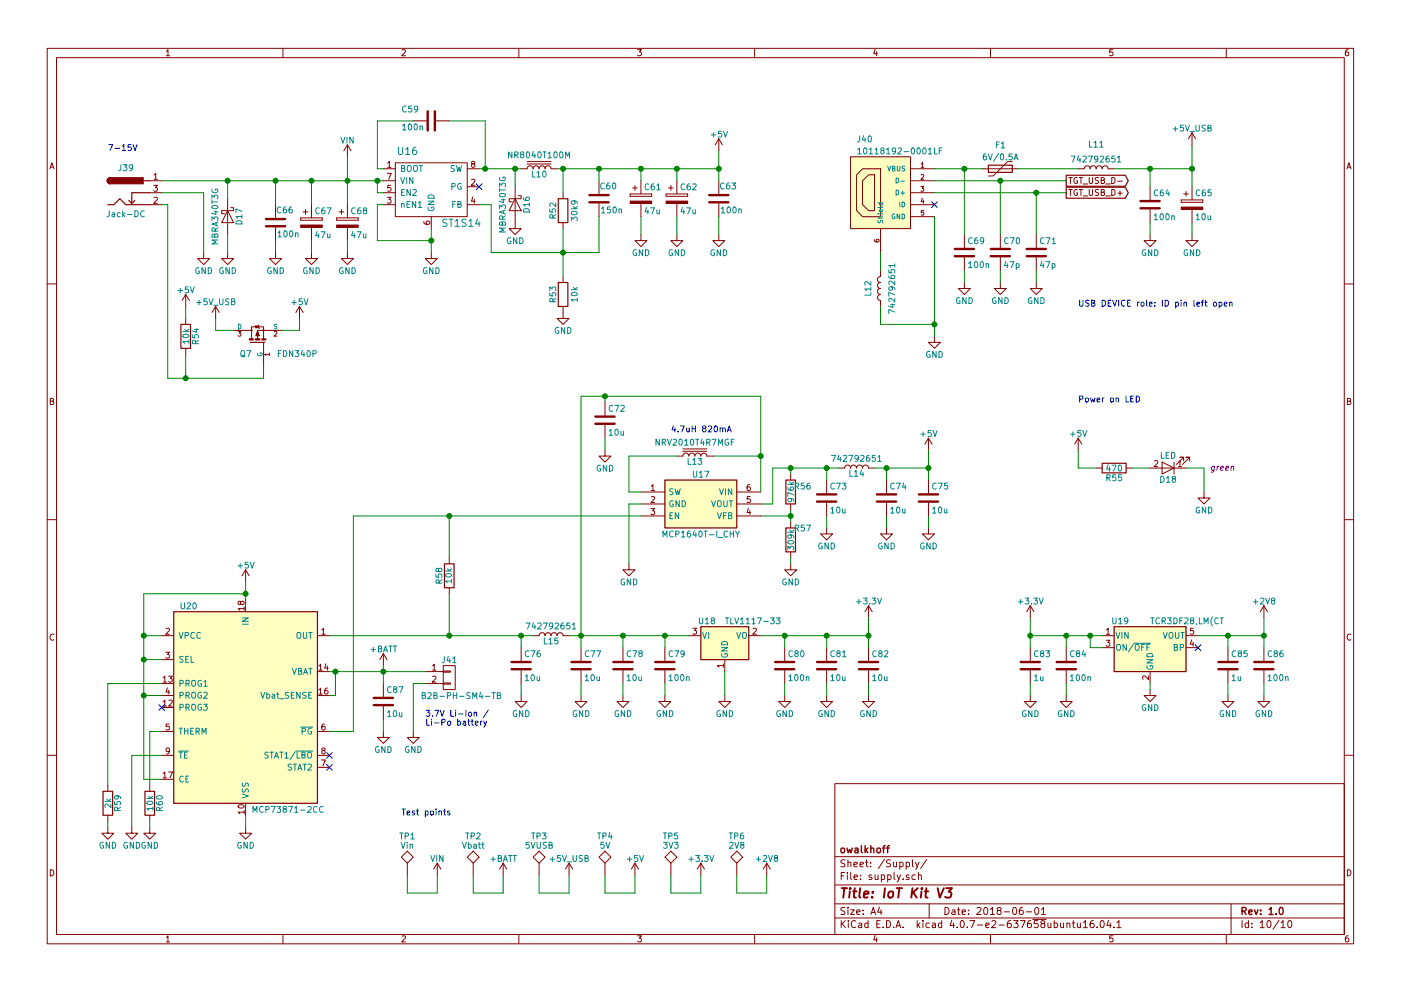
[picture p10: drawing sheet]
<svg xmlns="http://www.w3.org/2000/svg" width="297mm" height="210mm" viewBox="0 0 297 210" stroke-linecap="round" stroke-linejoin="round" font-family="sans-serif">
<g fill="none" stroke="#840000" stroke-width=".21">
<path d="M10 10.3h277v189.9h-277zM12 12.2h273v186.1h-273zM35.3 10.9l.3-.4v1.3M35.3 11.8h.7M60 10.3v1.9M85.2 10.6l.5-.1 .3 .4-.8 .9h.8M110 10.3v1.9M135.2 10.5h.8l-.4 .5 .3 .1 .1 .2-.1 .4-.2 .1-.5-.1M160 10.3v1.9M185.5 10.5l-.3 .9h.8M185.9 11v.8M210 10.3v1.9"/>
<path d="M235.9 10.5h-.6v.6h.6l.1 .5-.3 .2-.4-.1M260 10.3v1.9M285.9 10.5l-.4 .1-.2 .2-.1 .8 .3 .2 .4-.1 .1-.4-.1-.2-.4-.1-.3 .3M10.6 35.8l.4-1.3 .4 1.3M10.7 35.5h.6M31.7 38.3h2.6M32.6 39.3h.8l-.5 .5 .4 .1v.6l-.2 .1-.5-.1M32.7 37.1l.3-.3v1.2M32.7 38h.7M73.7 30.7l-.8 1.3M73.7 30.7v2.6M73.7 30.7l.7 1.3"/>
<path d="M81.3 38.3h2.5M81.3 35.8h2.5M82.1 36.8h.9l-.6 1.2M82.2 34.6l.3-.4v1.3M82.2 35.5h.7M82.9 39.3h-.7v.6h.7v.6l-.2 .1-.5-.1M83.8 34.5h15.3v11.5h-15.3zM87.6 25.6h2.8M92.5 25.6h2.7M99.1 35.8h2.5M99.1 39.6h2.5M100 38.1l.5-.1 .2 .4-.8 .9h.8"/>
<path d="M100.2 34.8l-.2-.3v-.2h.6v.3l-.5 .2-.1 .2v.4l.2 .1h.3l.2-.3-.1-.3-.1-.1M109.2 39.6v8.9h1.3l-1.3 1.3-1.3-1.3h1.3M110.5 35.8h1.3a.64 .64 0 0 1 .6-.6 .64 .64 0 0 1 .6 .6 .64 .64 0 0 1 .7-.6 .64 .64 0 0 1 .6 .6 .64 .64 0 0 1 .7-.6 .64 .64 0 0 1 .6 .6 .64 .64 0 0 1 .6-.6 .64 .64 0 0 1 .6 .6h1.3M111.8 34.8h5M111.8 34.3h5M127 38.3v2.8M134.1 39.9h1M134.6 39.4v1M135.9 38.3v2.8M141.7 39.9h1M142.2 39.4v1M143.5 38.3v2.8"/>
<path d="M152.4 29.5l-.8 1.2M152.4 29.5v2.5M152.4 38.3v2.8M152.4 29.5l.8 1.2M180.3 33.3h12.7v15.2h-12.7zM181.6 37.1l1.3-1.3h3.8v10.2h-3.8l-1.3-1.3zM182.9 38.3l1.2-1.2h1.3v7.6h-1.3l-1.2-1.3zM193 38.3h5.1M193 35.8h5.1M195.2 39.6h.7l-.4 .3 .3 .2v.4h-.6M195.3 34.8l.3-.3v1M195.3 37.1l.4-.1 .2 .3-.7 .7h.7"/>
<path d="M195.3 35.5h.6M208.3 35.8h7.6M214.6 34.3h-1l-3 3h-1.1M226.6 37.7h.7M226.9 37.7v1.2M228.4 37.7a.59 .59 0 0 0-.7 .6 .59 .59 0 0 0 .7 .6v-.5h-.2M228.6 35.8h1.3a.64 .64 0 0 1 .6-.6 .64 .64 0 0 1 .6 .6 .64 .64 0 0 1 .7-.6 .64 .64 0 0 1 .6 .6 .64 .64 0 0 1 .7-.6 .64 .64 0 0 1 .6 .6 .64 .64 0 0 1 .6-.6 .64 .64 0 0 1 .6 .6h1.3M228.8 37.7h.7M229.2 37.7v1.2M229.7 39h.9M230.9 37.7v1l.3 .2h.2l.2-.2v-1M232.9 37.7h-.6v.4a.54 .54 0 0 1 .6 .7l-.2 .1h-.5"/>
<path d="M233.5 38.2l.6-.1v-.3l-.6-.1v1.2h.5l.2-.4-.3-.3M234.4 39h1M235.7 37.7a.64 .64 0 0 1 .7 .6 .64 .64 0 0 1-.7 .6zM237 38.4h.9M243.8 39.6v2.8M252.7 28.2l-.7 1.3M252.7 28.2v2.5M252.7 39.6v2.8M252.7 28.2l.8 1.3M285.6 35.8l.4-1.3 .4 1.3M285.7 35.5h.6M31.7 43.4h2.6"/>
<path d="M31.7 40.9h2.6M32.7 42l.4-.1 .3 .3-.8 .9h.8M43.2 53.6v1.3h1.2l-1.2 1.2-1.3-1.2h1.3M48.3 44.7l1.2 2.5h-2.5zM48.3 53.6v1.3h1.2l-1.2 1.2-1.3-1.2h1.3M48.3 42.2v7.6M48.9 44.1h.6v.6h-2.5v.6h.6M58.4 53.6v1.3h1.3l-1.3 1.2-1.3-1.2h1.3M58.4 43.4v2.8M58.4 48.3v2.7M63.8 46.2v.5zM63.8 46.7h4.5z"/>
<path d="M63.8 46.2h4.5zM64.3 45h1M64.8 44.4v1.1M66 53.6v1.3h1.3l-1.3 1.2-1.2-1.2h1.2M66 43.4v2.8M66 48.3v2.7M68.3 46.2v.5zM71.4 46.2v.5zM71.4 46.7h4.5zM71.4 46.2h4.5zM71.9 45h1M72.4 44.4v1.1"/>
<path d="M73.7 53.6v1.3h1.2l-1.2 1.2-1.3-1.2h1.3M73.7 43.4v2.8M73.7 48.3v2.7M75.9 46.2v.5zM81.3 43.4h2.5M81.3 40.9h2.5M82.1 41.9h.8l-.4 .4 .4 .1v.6l-.2 .1-.6-.1M89.9 47v.4l.3 .1 .7 .1 .2-.2-.1-.5-.6 .1-.1 .4 .3 .2M91.4 53.6v1.3h1.3l-1.3 1.2-1.2-1.2h1.2M91.4 46v2.5M99.1 43.4h2.5M100.3 41.8l-.3 .9h.7"/>
<path d="M100.6 42.3v.8M109.2 42.2l1.3 2.5h-2.6zM109.9 41.5h.6v.7h-2.6v.6h.7M119.4 40.9v1.3M119.4 47.2v1.3M119.4 58.7v1.2M127 43.2v2.8M133.6 41.1v.6zM133.6 41.7h4.6zM133.6 41.1h4.6zM135.9 49.8v1.2h1.3l-1.3 1.3-1.3-1.3h1.3M135.9 43.2v2.8"/>
<path d="M138.2 41.1v.6zM141.2 41.1v.6zM141.2 41.7h4.6zM141.2 41.1h4.6zM143.5 49.8v1.2h1.3l-1.3 1.3-1.3-1.3h1.3M143.5 43.2v2.8M145.8 41.1v.6zM152.4 49.8v1.2h1.3l-1.3 1.3-1.3-1.3h1.3M152.4 43.2v2.8M185.4 50.8l.1 .4 .7 .1 .2-.2-.1-.3h-.5v.3l.2 .2M186.7 57.4l-.1 1.3a.64 .64 0 0 0-.5 .6 .64 .64 0 0 0 .6 .6h-.1a.64 .64 0 0 0-.5 .7 .64 .64 0 0 0 .6 .6h-.1a.64 .64 0 0 0-.5 .7 .64 .64 0 0 0 .6 .6h-.1a.64 .64 0 0 0-.5 .6 .64 .64 0 0 0 .6 .6v1.3M186.7 48.5v5.1"/>
<path d="M193 43.4h5.1M193 40.9h5.1M193 46h5.1M195.5 42.1l-.2 .7h.6M195.8 42.4v.7M195.8 44.6h-.4l-.1 .5h.5v.5h-.5M204.5 59.9v1.3h1.2l-1.2 1.3-1.3-1.3h1.3M204.5 49.8v2.8M204.5 54.6v2.8M212.1 59.9v1.3h1.3l-1.3 1.3-1.3-1.3h1.3M212.1 49.8v2.8M212.1 54.6v2.8"/>
<path d="M219.7 59.9v1.3h1.3l-1.3 1.3-1.3-1.3h1.3M219.7 49.8v2.8M219.7 54.6v2.8M226.6 40.2h.7M226.9 40.2v1.3M228.4 40.3a.59 .59 0 0 0-.7 .5 .59 .59 0 0 0 .7 .6v-.5h-.2M228.8 40.2h.7M229.2 40.2v1.3M229.7 41.6h.9M230.9 40.2v1l.3 .3h.2l.2-.3v-1M232.9 40.3h-.6v.4a.54 .54 0 0 1 .6 .6l-.2 .2-.5-.1M233.5 40.8l.6-.1v-.4l-.6-.1v1.3h.5l.2-.5-.3-.2"/>
<path d="M234.4 41.6h1M235.7 40.2a.64 .64 0 0 1 .7 .6 .64 .64 0 0 1-.7 .7zM237 41h.9M237.5 40.5v1M243.8 49.8v1.2h1.3l-1.3 1.3-1.2-1.3h1.2M243.8 44.4v2.8M250.4 42.4v.5zM250.4 42.9h4.6zM250.4 42.4h4.6zM251 41.1h1M251.5 40.6v1.1M252.7 49.8v1.2h1.3l-1.3 1.3-1.2-1.3h1.2"/>
<path d="M252.7 44.4v2.8M255 42.4v.5zM10 60.2h2M39.4 62.5v2.5M39.4 67.6v1.2M39.4 73.9v1.3M39.4 62.5l-.8 1.2M39.4 62.5l.7 1.2M45.7 65l-.7 1.3M45.7 65v2.6M45.7 65l.8 1.3M49.5 70.1h3.8v1.8"/>
<path d="M50.5 70.3h.6l-.4 .4 .4 .1v.4h-.6M53.3 70.1v-.8h2.6v.8h-1.3v1.8M54.7 69l.3 .7M55.9 72.6v5.1M57.1 75.2h-1l.3 .3M57.1 74.9v.6M58.1 70.4l.4-.1 .2 .3-.6 .7h.6M59.7 70.1h-3.8v1.8M63.5 65l-.8 1.3M63.5 65v2.6M63.5 65l.8 1.3M119.4 65v2.6h1.2l-1.2 1.2-1.3-1.2h1.3"/>
<path d="M198.1 71.4v1.2h1.3l-1.3 1.3-1.3-1.3h1.3M285 60.2h2M10.7 85.1h.5l.1-.5-.6-.1v1.3h.5l.2-.4-.3-.3M128.3 95.5v1.3h1.2l-1.2 1.2-1.3-1.2h1.3M128.3 85.3v2.8M128.3 90.2v2.8M143.5 96.8l1.3-.1a.64 .64 0 0 1 .6-.6 .64 .64 0 0 1 .6 .7v-.1a.64 .64 0 0 1 .7-.6 .64 .64 0 0 1 .6 .7v-.1a.64 .64 0 0 1 .7-.6 .64 .64 0 0 1 .6 .7v-.1a.64 .64 0 0 1 .6-.6 .64 .64 0 0 1 .7 .7h1.2M144.8 95.8h5.1M144.8 95.2h5.1M177.8 99.3h1.3a.64 .64 0 0 1 .6-.6 .64 .64 0 0 1 .6 .6 .64 .64 0 0 1 .7-.6 .64 .64 0 0 1 .6 .6 .64 .64 0 0 1 .7-.6 .64 .64 0 0 1 .6 .6 .64 .64 0 0 1 .6-.6 .64 .64 0 0 1 .6 .6h1.3M196.8 93v2.5M196.8 93l-.7 1.2"/>
<path d="M196.8 93l.8 1.2M228.6 93l-.8 1.2M228.6 93v2.5M228.6 93l.8 1.2M232.4 99.3h1.3M238.8 99.3h1.2M243.8 99.3h7.7M244.8 97.8l.4-.1 .3 .4-.8 .9h.8M246.4 98l2.5 1.3-2.5 1.3zM248.9 98v2.6M249.8 98.1l.4-.4v1.3M249.8 99h.7"/>
<path d="M251 97.8v-.8h-.8h.8l-1.6 1.5M252.2 97.8v-.8h-.7h.7l-1.5 1.5M285.7 85.1h.5l.1-.5-.6-.1v1.3h.5l.2-.4-.3-.3M10 110.3h2M95.2 118.4v1.2M133.3 119.6v1.3h1.3l-1.3 1.3-1.2-1.3h1.2M135.9 104.4h5.1M135.9 106.9h5.1M135.9 109.5h5.1M138 107.9h.8l-.4 .5 .3 .1v.5l-.1 .2-.6-.2M138.1 103.2l.3-.4v1.3M138.1 105.5l.5-.1 .2 .3-.8 .9h.8"/>
<path d="M138.1 104.1h.7M156.2 104.4h5.1M156.2 106.9h5.1M156.2 109.5h5.1M158.7 107.8l-.3 .9h.8M159 102.8l-.4 .1-.2 .2v.7l.2 .3 .5-.1-.1-.7h-.4l-.2 .2M159 108.3v.9M159.1 105.4h-.7v.5h.7v.6l-.2 .1-.5-.1M167.6 119.6v1.3h1.3l-1.3 1.3-1.2-1.3h1.2M167.6 100.6v1.2M167.6 106.9v1.3M167.6 110.7v1.3"/>
<path d="M167.6 117.1v1.3M175.3 112v1.3h1.2l-1.2 1.2-1.3-1.2h1.3M175.3 101.8v2.8M175.3 106.7v2.8M188 112v1.3h1.2l-1.2 1.2-1.3-1.2h1.3M188 101.8v2.8M188 106.7v2.8M196.8 112v1.3h1.3l-1.3 1.2-1.2-1.2h1.2M196.8 101.8v2.8M196.8 106.7v2.8M255.3 104.4v1.3h1.2l-1.2 1.2-1.3-1.2h1.3M285 110.3h2"/>
<path d="M11.4 134.6a.58 .58 0 0 0-.8 .6 .58 .58 0 0 0 .8 .5M34.3 134.9h2.5M34.3 139.9h2.5M35.1 138.4h.8l-.4 .5 .4 .1v.5l-.2 .1-.6-.1M35.2 133.4l.5-.1 .2 .3-.8 1h.8M51 127.8l.3-.2h.3l.2 .2-.1 .4-.4 .1-.2-.1-.2-.6h-.3v.6l.2 .1 .2-.3M51.8 129.1h-1.3l.4 .4M51.8 128.8v.7M52.1 120.9v2.5M52.1 127.2v2.6M52.1 120.9l-.8 1.3M52.1 120.9l.7 1.3"/>
<path d="M67.3 134.9h2.5M68.2 133.6l.4-.3v1.3M68.2 134.6h.7M81.3 138.7l-.8 1.2M81.3 138.7v2.5M81.3 138.7l.7 1.2M95.2 124.7v1.3M110.5 137.4v2.8M113 134.9l1.3-.1a.64 .64 0 0 1 .7-.6 .64 .64 0 0 1 .6 .7v-.1a.64 .64 0 0 1 .6-.6 .64 .64 0 0 1 .6 .7v-.1a.64 .64 0 0 1 .7-.6 .64 .64 0 0 1 .6 .7v-.1a.64 .64 0 0 1 .7-.6 .64 .64 0 0 1 .6 .7h1.2M123.2 137.4v2.8M132.1 137.4v2.8M141 137.4v2.8"/>
<path d="M146 134.9h2.6M146.9 133.3h.8l-.5 .5 .4 .1v.5l-.2 .2-.5-.2M153.7 139.9v2.6M158.7 134.9h2.6M159.7 133.4l.4-.1 .3 .3-.8 1h.8M166.4 137.4v2.8M175.3 137.4v2.8M184.1 128.5l-.7 1.3M184.1 128.5v2.6M184.1 137.4v2.8M184.1 128.5l.8 1.3M218.4 128.5v2.6"/>
<path d="M218.4 137.4v2.8M218.4 128.5l-.7 1.3M218.4 128.5l.8 1.3M226.1 137.4v2.8M233.7 134.9h2.5M233.7 137.4h2.5M234.5 135.8h.8l-.4 .5 .4 .1v.6l-.2 .1-.6-.1M234.6 133.6l.3-.3v1.3M234.6 134.6h.7M251.5 134.9h2.5M251.5 137.4h2.5M252.7 135.8l-.3 .9h.7"/>
<path d="M253 136.2v.9M253 133.3h-.6v.6h.6v.5l-.1 .2-.5-.2M260.3 137.4v2.8M268 128.5v2.6M268 137.4v2.8M268 128.5l-.8 1.3M268 128.5l.7 1.3M286.4 134.6a.58 .58 0 0 0-.8 .6 .58 .58 0 0 0 .8 .5M34.3 147.6h2.5M34.3 155.2h2.5M34.3 150.1h2.5M34.3 145h2.5"/>
<path d="M34.6 148.9l.4-.4v1.3M34.6 143.8l.4-.3v1.2M34.6 149.8h.7M34.6 144.7h.7M35.5 145.9l-.3 .9h.8M35.7 143.5h.8l-.4 .4 .4 .1v.6l-.2 .1-.6-.1M35.8 146.4v.9M35.8 148.6l.5-.1 .2 .4-.8 .9h.8M35.9 153.6h-.6l-.1 .6h.7v.6l-.2 .1-.5-.1M35.9 159.2l-.2 .3-.4-.1v-.6l.4-.1 .2 .2v.8l-.3 .3h-.3M67.3 147.6h2.5M67.3 155.2h2.5"/>
<path d="M67.3 142.5h2.5M67.6 141.3l.4-.4v1.3M67.6 146.3l.4-.3v1.3M67.6 142.2h.7M67.6 147.3h.7M68.5 159.2l-.3-.2 .1-.2h.6v.3l-.6 .2-.1 .2 .1 .3 .2 .2h.2l.2-.3v-.3l-.2-.2M68.8 153.6l-.3 .1-.2 .2-.1 .7 .3 .3 .4-.1-.1-.7h-.3l-.3 .2M69.1 140.8l-.3 1h.8M69.4 146h-.3l-.2 .3-.1 .7 .3 .3 .4-.2-.1-.6h-.3l-.3 .2M69.4 141.3v.9M81.3 155.2v1.3h1.2l-1.2 1.2-1.3-1.2h1.3M81.3 145v2.8"/>
<path d="M81.3 149.9v2.7M87.6 155.2v1.3h1.3l-1.3 1.2-1.2-1.2h1.2M90.2 145h3.8M90.2 142.5h3.8M91.7 141.3l.4-.4v1.3M91.7 143.6l.5-.1 .2 .3-.8 .9h.8M91.7 142.2h.7M94 144.9h1.5v.3h-1.5zM94 142.4h1.5v.2h-1.5zM94 141.2h2.5v5.1h-2.5zM110.5 147.6v1.2h1.3l-1.3 1.3-1.3-1.3h1.3M110.5 142.2v2.8"/>
<path d="M123.2 147.6v1.2h1.3l-1.3 1.3-1.3-1.3h1.3M123.2 142.2v2.8M132.1 147.6v1.2h1.2l-1.2 1.3-1.3-1.3h1.3M132.1 142.2v2.8M141 147.6v1.2h1.2l-1.2 1.3-1.3-1.3h1.3M141 142.2v2.8M153.4 141.2h-1.3l.4 .4M153.4 140.9v.7M153.7 147.6v1.2h1.2l-1.2 1.3-1.3-1.3h1.3M166.4 147.6v1.2h1.2l-1.2 1.3-1.3-1.3h1.3M166.4 142.2v2.8M175.3 147.6v1.2h1.2l-1.2 1.3-1.3-1.3h1.3"/>
<path d="M175.3 142.2v2.8M184.1 147.6v1.2h1.3l-1.3 1.3-1.2-1.3h1.2M184.1 142.2v2.8M218.4 147.6v1.2h1.3l-1.3 1.3-1.2-1.3h1.2M218.4 142.2v2.8M226.1 147.6v1.2h1.2l-1.2 1.3-1.3-1.3h1.3M226.1 142.2v2.8M243.5 143.4v.8l-.9-.8-.3 .2 .1 .5M243.8 146.3v1.3h1.3l-1.3 1.2-1.2-1.2h1.2M243.8 142.5v2.5M260.3 147.6v1.2h1.3l-1.3 1.3-1.2-1.3h1.2M260.3 142.2v2.8"/>
<path d="M268 147.6v1.2h1.2l-1.2 1.3-1.3-1.3h1.3M268 142.2v2.8M10 160.2h2M22.9 175.5v1.3h1.2l-1.2 1.2-1.3-1.2h1.3M22.9 166.6v1.3M22.9 173v1.2M27.9 175.5v1.3h1.3l-1.3 1.2-1.2-1.2h1.2M31.7 175.5v1.3h1.3l-1.3 1.2-1.2-1.2h1.2M31.7 166.6v1.3M31.7 173v1.2M34.3 160.3h2.5M34.3 165.3h2.5"/>
<path d="M34.6 164.1l.4-.3v1.2M34.6 165h.7M35.7 163.8h.9l-.6 1.2M50.5 170.9a.76 .76 0 0 1 1.3 .3 .74 .74 0 0 1-1.3-.2zM51.8 172.3h-1.3l.4 .4M51.8 172v.7M52.1 175.5v1.3h1.2l-1.2 1.2-1.3-1.2h1.3M52.1 170.4v2.6M67.3 162.8h2.5M67.3 160.3h2.5M68.1 161.2h.9l-.5 1.3M177 166.3h108v32h-108z"/>
<path d="M285 160.2h2M10.7 184.5a.65 .65 0 0 1 .7 .7 .65 .65 0 0 1-.7 .6zM35.3 198.9l.3-.4v1.3M35.3 199.8h.7M60 198.3v1.9M85.1 181.9l1.3-1.3 1.2 1.3-1.2 1.2zM85.2 198.6l.5-.1 .3 .4-.8 .9h.8M86.4 183.1v2.6M92.7 183.1l-.8 1.3M92.7 183.1v2.6M92.7 183.1l.8 1.3M99.1 181.9l1.2-1.3 1.3 1.3-1.3 1.2z"/>
<path d="M100.3 183.1v2.6M106.7 183.1l-.8 1.3M106.7 183.1v2.6M106.7 183.1l.7 1.3M110 198.3v1.9M113 181.9l1.3-1.3 1.3 1.3-1.3 1.2zM114.3 183.1v2.6M120.6 183.1l-.7 1.3M120.6 183.1v2.6M120.6 183.1l.8 1.3M127 181.9l1.3-1.3 1.2 1.3-1.2 1.2zM128.3 183.1v2.6"/>
<path d="M134.6 183.1v2.6M134.6 183.1l-.7 1.3M134.6 183.1l.8 1.3M135.2 198.5h.8l-.4 .5 .3 .1 .1 .2-.1 .4-.2 .1-.5-.1M141 181.9l1.2-1.3 1.3 1.3-1.3 1.2zM142.2 183.1v2.6M148.6 183.1l-.8 1.3M148.6 183.1v2.6M148.6 183.1l.8 1.3M154.9 181.9l1.3-1.3 1.3 1.3-1.3 1.2zM156.2 183.1v2.6M160 198.3v1.9"/>
<path d="M162.6 183.1l-.8 1.3M162.6 183.1v2.6M162.6 183.1l.7 1.3M177 194.8h108M177 191.8h108M177 187.8h108M177 181.8h108M178.4 195.3v1.5M178.4 185.8h.5M178.6 196l.6 .8M179.1 185.1h-.7v1.5M179.1 192.6l-.5-.1-.3 .3 .1 .3 .7 .4v.4l-.2 .1-.6-.1"/>
<path d="M179.1 182.5l-.5-.1-.3 .3 .1 .3 .7 .4v.4l-.2 .1-.6-.1M179.2 195.3l-.8 .9M179.7 185.1v.2M179.7 185.6v1M179.8 192.5v.2M179.8 183.1l.2-.2 .4 .1v.9M179.8 182.4v1.5M179.8 193v1M179.9 195.3v.2M179.9 195.8v1M180.3 193h.8l-.8 1h.8M180.4 185.1v1.3l.2 .2"/>
<path d="M181.1 183.4l.7-.1-.1-.3-.4-.1-.2 .2v.7h.6M181.1 186.1l.7-.1-.1-.3-.4-.1-.2 .2 .1 .7h.5M181.4 195.5a.71 .71 0 0 0-1 .5 .71 .71 0 0 0 .8 .8l.2-.1M181.6 193.5l.7-.1v-.3l-.4-.1-.3 .2 .1 .7h.6M182.1 195.9h.6v.9M182.3 183.4l.8-.1-.1-.3-.4-.1-.3 .2 .1 .7h.6M182.4 186.5v.1M182.4 185.7v.1M182.7 196.2l-.7 .3 .2 .3 .5-.1M183 193.9v.1M183 193.1v.1M183.5 182.9h.6"/>
<path d="M183.7 182.4v1.3l.4 .2M184 195.9l-.4-.1-.3 .3 .1 .6 .2 .1 .4-.1M184 195.3v1.5M184.6 183.8v.1M184.6 183v.1M184.7 194l.4-1.5 .5 1.5M184.8 193.6h.7M184.8 185.7l-.3-.1-.3 .2 .1 .2 .5 .2v.3h-.6M185.5 185.6l.1 .9 .4 .1 .2-.1M185.5 198.5l-.3 .9h.8M185.9 199v.8M185.9 196h.5"/>
<path d="M186.2 185.6v1M186.4 192.5l-.3 1h.9M186.6 195.3h-.7v1.5h.7M186.8 193v1M186.9 185.7l.4-.1 .3 .3-.1 .6h-.6M186.9 185.6v1.5M187.2 196.7v.1M187.5 182.3l-1.3 2M188 195.3a.76 .76 0 0 1 .8 .8 .76 .76 0 0 1-.8 .7zM188.2 185.7l.4-.1 .3 .3-.1 .6h-.6M188.2 185.6v1.5M188.8 182.5l-.6-.1-.3 .3 .1 .3 .7 .4v.4l-.2 .1-.6-.1"/>
<path d="M189.4 182.9l.1 .9 .4 .1 .2-.1M189.5 196.7v.1M189.6 185.1v1.3l.2 .2M190 196.8l.4-1.5 .6 1.5M190.1 182.9v1M190.1 196.4h.7M190.2 185.6l.4 1M190.8 183l.4-.1 .3 .3-.1 .6h-.6M190.8 182.9v1.5M190.9 185.6l-.5 1.4-.2 .1M191.5 196.7v.1M191.5 186.5v.1"/>
<path d="M192.1 183l.5-.1 .2 .3-.1 .6h-.6M192.1 182.9v1.5M192.7 185.7l-.3-.1-.3 .2 .1 .2 .5 .2v.3h-.6M193.5 182.4v1.3l.2 .2M194.1 185.7l-.5-.1-.3 .3 .1 .6 .2 .1 .5-.1M194.1 182.9l.4 1M194.5 195.3v1.5M194.6 196.3l.4 .5M194.7 185.7l.2-.1 .4 .1 .1 .9M194.7 185.1v1.5M194.8 182.9l-.5 1.4-.2 .1M195 195.8l-.5 .6"/>
<path d="M195.7 195.3v.2M195.7 195.8v1M196.5 182.3l-1.3 2M197 191.8v3M197 195.9l-.4-.1-.3 .3 .1 .6 .2 .1 .4-.1M197.7 195.9h.6v.9M198.3 196.2l-.7 .3 .2 .3 .5-.1M199.7 195.9l-.5-.1-.2 .3v.6l.2 .1 .5-.1M199.7 195.3v1.5M200.4 192.5a.76 .76 0 0 1 .8 .8 .76 .76 0 0 1-.8 .7zM201.8 195.2l-.4 1.1h1M201.9 193.1h.5l.1 .9"/>
<path d="M202.2 195.8v1M202.5 193.4l-.7 .3 .2 .3 .5-.1M202.9 196.7v.1M203 193h.6M203.2 192.5v1.3l.4 .2M203.8 195.4l.1-.1a.8 .8 0 0 1 .6 .8 .8 .8 0 0 1-.6 .7 .97 .97 0 0 1-.1-1.4zM204 193.5l.7-.1-.1-.3-.4-.1-.2 .2 .1 .7h.5M205.1 196.7v.1M205.4 193.9v.1M205.4 193.1v.1M205.6 195.3h1.1l-.7 1.5M207.1 192.7l.6-.2 .3 .5-.9 1h.9"/>
<path d="M207.2 196.3h1.2M208.7 192.7l.2-.2a.8 .8 0 0 1 .5 .8 .8 .8 0 0 1-.5 .7l-.3-.5zM209 196.3l.7-.1v-.3l-.5-.1-.2 .2 .1 .7h.6M210 193l.4-.5v1.5M210 194h.8M210 198.3v1.9M210.3 195.5l.6-.2 .3 .5-1 1h1M211.7 193.2l-.3-.3 .1-.2 .2-.2 .4 .1 .2 .2-.1 .2-.5 .2-.3 .3v.2l.3 .3h.3l.3-.3v-.2l-.3-.3M211.8 196.3h1.1M212.9 193.5h1.1M214.3 195.3l-.5 .1a1.11 1.11 0 0 0-.1 1.3l.4 .1 .3-.1v-.5l-.3-.3-.4 .1-.1 .2M214.8 192.7l.2-.2a.8 .8 0 0 1 .6 .8 .8 .8 0 0 1-.6 .7l-.3-.5z"/>
<path d="M214.9 195.3h.9l-.5 .6 .5 .1v.7l-.2 .1-.7-.1M216.3 195.3h1l-.6 1.5M216.8 192.5l-.4 .1a1.11 1.11 0 0 0-.1 1.3l.4 .1 .2-.1 .1-.5-.3-.3-.4 .1-.2 .2M217.6 193.5h1.1M218.5 195.3l-.4 .1a1.11 1.11 0 0 0-.1 1.3l.4 .1 .2-.1 .1-.5-.3-.3-.4 .1-.2 .2M219 195.1h2.8M219.5 192.7l.2-.2a.8 .8 0 0 1 .6 .8 .8 .8 0 0 1-.6 .7l-.3-.5zM220 195.3h-.7v.7h.7l.1 .2-.1 .5-.2 .1-.5-.1M220.8 193l.4-.5v1.5M220.8 194h.9M221 196l-.3-.3 .1-.2 .2-.2 .4 .1 .1 .2v.2l-.5 .2-.3 .3 .1 .4 .2 .1h.3l.2-.3v-.2l-.2-.3M222.2 195.8v.9l.4 .1 .2-.1"/>
<path d="M222.8 195.8v1M223.5 195.9l.5-.1 .2 .3-.1 .6h-.6M223.5 195.3v1.5M224.9 195.8v.9l.4 .1 .2-.1M225.5 195.8v1M226.2 196l.2-.2 .4 .1v.9M226.2 195.8v1M227.4 195.8h.5M227.6 195.3v1.3l.3 .2M228.4 195.8l.1 .9 .4 .1 .2-.1M229.1 195.8v1M229.7 195.8l.4-.5v1.5"/>
<path d="M229.7 196.8h.9M231.8 195.3l-.4 .1a1.11 1.11 0 0 0-.1 1.3l.4 .1 .2-.1 .1-.5-.3-.3-.4 .1-.2 .2M232.6 196.7v.1M233.4 195.5l.2-.2a.8 .8 0 0 1 .5 .8 .8 .8 0 0 1-.5 .7l-.4-.5zM235 195.2l-.3 1.1h.9M235.4 195.8v1M235.9 198.5h-.6v.7l.6-.1 .1 .5-.3 .2-.4-.1M236.2 196.7v.1M236.8 195.8l.4-.5v1.5M236.8 196.8h.9M260 198.3v1.9M261 191.8v6.5"/>
<path d="M263.3 195.3v1.5M264.7 195.9l-.4-.1-.3 .3 .1 .6 .2 .1 .4-.1M264.7 195.3v1.5M265.4 196.7v.1M265.4 195.9v.1M267.2 195.8l.4-.5v1.5M267.2 196.8h.8M268.8 195.5l.2-.2a.8 .8 0 0 1 .5 .8 .8 .8 0 0 1-.5 .7l-.4-.5zM271.2 195.2l-1.3 2M271.6 195.8l.4-.5v1.5M271.6 196.8h.9M273.2 195.5l.2-.2a.8 .8 0 0 1 .5 .8 .8 .8 0 0 1-.5 .7l-.4-.5z"/>
<path d="M285.7 184.5a.65 .65 0 0 1 .7 .7 .65 .65 0 0 1-.7 .6zM285.9 198.5l-.4 .1-.2 .3-.1 .7 .3 .2 .4-.1 .1-.4-.1-.2-.4-.1-.3 .3"/>
<circle cx="53.3" cy="70.1" r=".13"/>
<circle cx="55.9" cy="70.1" r=".13"/>
</g>
<g fill="none" stroke="#840000" stroke-width=".3">
<path d="M179.6 179.9l.3 1 .2-.7 .3 .7 .3-1M182.6 179.4v1.3l.2 .2M183.4 179.4v1.5M184 179.9l-.6 .6M184.6 179.4v1.5M187.1 179.9h.6M187.7 179.4l-.4 .2v1.3M188 179.9h.5M188.5 179.4l-.3 .2v1.3M178.4 180.1l.2-.2 .4 .2 .1 .5-.2 .2-.3 .1-.2-.1zM181.3 180h.6v.9M181.9 180.3l-.7 .3 .2 .3 .5-.1"/>
<path d="M183.6 180.4l.4 .5M184.6 180.1l.2-.2 .4 .1 .1 .9M186 180.1l.2-.2 .4 .2 .1 .5-.1 .2-.4 .1-.2-.1zM263.3 193.3l.8-.1 .1-.2-.1-.3-.2-.2h-.6v1.5M263.7 193.3l.5 .7M264.8 193.5l.7-.1-.1-.3-.4-.1-.2 .2v.7h.6M266 193l.3 1 .4-1M267.3 193.9v.1M267.3 193.1v.1M269.1 193l.4-.5v1.5M269.1 194h.8M270.6 193.9v.1"/>
<path d="M271.3 192.7l.3-.2a.8 .8 0 0 1 .5 .8 .8 .8 0 0 1-.5 .7l-.4-.5z"/>
</g>
<g fill="none" stroke="#840000" stroke-width=".41">
<path d="M178.5 188.4h1.1M179 188.4l-.2 2M180.2 189.1l-.2 1.3M180.3 188.4l-.1 .2 .2-.1-.1-.1-.1 .2M180.9 189.1h.7M181.2 188.4l-.2 1.8 .1 .1 .4 .1M182.4 188.4l-.2 1.8 .2 .2M183.2 189.8l.9-.2v-.4l-.6-.1-.3 .3v.9h.7M184.9 190.3v.1M185.1 189.2l-.1 .2-.1-.1 .2-.1-.1 .2M187.6 188.4l-.2 2M188.5 189.3l.3-.2 .6 .2-.1 .8-.4 .3-.5-.1z"/>
<path d="M190.1 188.4h1.2M190.7 188.4l-.3 2M193.4 188.4l-.2 2M193.6 189.3l.8 1.1M194.6 188.4l-1.3 1.2M195.4 189.1l-.2 1.3M195.5 188.4l-.1 .2 .2-.1-.1-.1-.1 .2M196.1 189.1h.7M196.4 188.4l-.2 1.8 .1 .1 .4 .1M198.8 188.4l.4 2 .9-2M200.6 188.4h1.3l-.8 .8a.48 .48 0 0 1 .6 .4l-.3 .7-.7 .1-.3-.1"/>
</g>
<g fill="none" stroke="#008484" stroke-width=".21">
<path d="M25.6 34.9v1.1l-.5 .2M26.1 34.9h.8l-.4 .5 .3 .1v.6l-.1 .1-.6-.1M28.1 35.5l-.2 .2h-.4v-.7l.4-.1 .2 .3v.7l-.3 .3h-.3M72.3 29.1l.4 1.3 .4-1.3M73.6 29.1v1.3M74.9 29.1v1.3l-.7-1.3v1.3M84.5 31.3v1.2l.3 .3h.3l.3-.3v-1.2M85 37.7l.4 1.2 .4-1.2M85.1 35.7l.7-.1v-.4l-.7-.1v1.3h.5l.3-.4-.3-.3M85.3 26.7l.4-.4v1.3M85.3 27.6h.8M86 31.7l.5-.4v1.5"/>
<path d="M86 32.8h.9M86.1 22.6a.56 .56 0 0 0-.8 .5 .56 .56 0 0 0 .8 .5M86.2 37.7v1.2M86.4 35.3l.2-.2 .4 .1 .2 .8a.42 .42 0 0 1-.2 .3 .42 .42 0 0 1-.5 0l-.1-.3zM86.7 26.4l.1-.1a.67 .67 0 0 1 .5 .6 .67 .67 0 0 1-.5 .7l-.2-.5zM87.3 22.5h-.6l-.1 .6h.7v.5l-.2 .2-.5-.2M87.6 37.7v1.2l-.8-1.2v1.2M87.7 35.3l.3-.2 .3 .1 .2 .8a.42 .42 0 0 1-.2 .3 .42 .42 0 0 1-.4 0l-.2-.3zM87.9 26.4l.2-.1a.67 .67 0 0 1 .4 .6 .67 .67 0 0 1-.4 .7l-.3-.5zM88.2 31.3h-.4a.99 .99 0 0 0 0 1.5l.5-.2v-.5l-.3-.3h-.2l-.3 .3M88.5 23l-.2 .3-.4-.1v-.6l.4-.1 .2 .2v.8l-.3 .3h-.3M88.9 35.1h.7"/>
<path d="M89.1 26.8l.1-.1 .3 .1 .1 .8M89.1 26.7v.9M89.2 35.1v1.3M95.8 39.6l.6-.1 .1-.5-.7-.1v1.3M96.3 35.2h-.6v.4a.54 .54 0 0 1 .6 .7l-.2 .1-.5-.1M96.8 35.1l.3 1.3 .2-.9 .3 .9 .3-1.3M97.7 39a.59 .59 0 0 0-.7 .6 .59 .59 0 0 0 .7 .5l.1-.5h-.2M105.9 39.6v-.7l.5 .4 .1-.4h.5l.2 .2-.2 .5M105.9 39.9v.8M105.9 37.6a.59 .59 0 0 0 .6 .8 .59 .59 0 0 0 .6-.8h-.5v.2M108.5 32.2v1.3l-.7-1.3v1.3M109.1 32.9l.7-.1v-.5l-.7-.1v1.3"/>
<path d="M109.4 32.9l.5 .6M110.6 32.8l-.2-.3 .1-.2h.5v.3l-.5 .2-.1 .2v.4l.2 .1h.2l.3-.3-.1-.3-.2-.1M111.7 32.3l.2-.1a.67 .67 0 0 1 .4 .7 .67 .67 0 0 1-.4 .6l-.3-.5zM112.9 36.3v1.3h.6M113.1 32.2l-.3 .9h.8M113.4 32.6v.9M113.8 36.6l.4-.3v1.3M113.8 37.6h.8M114.1 32.3l.2-.1a.67 .67 0 0 1 .4 .7 .67 .67 0 0 1-.4 .6l-.3-.5zM115.1 32.2h.7M115.2 36.4l.1-.1a.67 .67 0 0 1 .5 .6 .67 .67 0 0 1-.5 .7l-.2-.5zM115.5 32.2v1.3"/>
<path d="M116.2 32.6l.4-.4v1.3M116.2 33.5h.7M117.5 32.3l.2-.1a.67 .67 0 0 1 .5 .7 .67 .67 0 0 1-.5 .6l-.3-.5zM118.7 32.3l.2-.1a.67 .67 0 0 1 .5 .7 .67 .67 0 0 1-.5 .6l-.3-.5zM119.9 33.5v-1.3l.4 .9 .5-.9v1.3M128.1 38.9a.56 .56 0 0 0-.8 .6 .56 .56 0 0 0 .8 .5M129.2 38.8l-.3 .1-.2 .2-.1 .7 .3 .3 .4-.1-.1-.6-.3-.1-.3 .2M129.9 38.9l.2-.1a.67 .67 0 0 1 .5 .7 .67 .67 0 0 1-.5 .6l-.3-.5zM137.5 39.1a.56 .56 0 0 0-.7 .5 .56 .56 0 0 0 .7 .6M138.6 39l-.3 .1-.2 .2-.1 .7 .3 .3 .4-.1-.1-.7h-.3l-.3 .2M139.3 39.4l.3-.4v1.3M145.2 39.1a.56 .56 0 0 0-.8 .5 .56 .56 0 0 0 .8 .6"/>
<path d="M146.3 39l-.4 .1-.2 .2v.7l.2 .3 .4-.1v-.7h-.4l-.2 .2M146.9 39.1l.5-.1 .2 .4-.8 .9h.8M150.8 28.6h.9M151.3 28.1v1M153 27.8h-.7v.6h.7v.6l-.2 .1-.5-.1M153.4 27.8l.4 1.3 .4-1.3M153.5 38.9a.56 .56 0 0 0-.8 .6 .56 .56 0 0 0 .8 .5M154.6 38.8l-.3 .1-.2 .2-.1 .7 .3 .3 .4-.1-.1-.6-.3-.1-.3 .2M155.2 38.8h.8l-.5 .5 .4 .1v.6l-.2 .1-.5-.1M181.9 31.7l.3-.3v1.3M181.9 32.7h.7M182.3 28.8l-.1 1.1-.4 .2"/>
<path d="M183.1 28.8l-.3 .9h.8M183.2 31.5l.2-.1a.67 .67 0 0 1 .4 .6 .67 .67 0 0 1-.4 .7l-.3-.5zM183.4 29.3v.8M184.1 29l.2-.2a.67 .67 0 0 1 .5 .7 .67 .67 0 0 1-.5 .6l-.3-.5zM184.3 31.7l.4-.3v1.3M184.3 32.7h.7M185.5 31.7l.4-.3v1.3M185.5 32.7h.7M187 31.9l-.3-.2 .1-.2h.6v.3l-.6 .2-.1 .2 .1 .3 .2 .2h.2l.3-.3-.1-.4-.2-.1M188 31.7l.3-.3v1.3M188 32.7h.7M188.2 35.2l.3 1.1 .4-1.1"/>
<path d="M189.2 35.7h.5v-.3l-.5-.2v1.1h.4l.2-.4-.2-.2M189.9 31.9l-.2 .3-.4-.1-.1-.6 .5-.1 .2 .2-.1 .8-.3 .3h-.2M190 37.8a.51 .51 0 0 1 .6 .5 .51 .51 0 0 1-.6 .5zM190.2 35.2v.9l.2 .2 .4-.2v-.9M190.4 31.5l.5-.1 .2 .3-.8 1h.8M191 38.4h.8M191.7 32.2h.9M191.8 35.3h-.5v.3a.43 .43 0 0 1 .5 .6h-.5M193.3 31.5l.2-.1a.67 .67 0 0 1 .4 .6 .67 .67 0 0 1-.4 .7l-.3-.5zM194.5 31.5l.2-.1a.67 .67 0 0 1 .4 .6 .67 .67 0 0 1-.4 .7l-.3-.5zM195.7 31.5l.2-.1a.67 .67 0 0 1 .5 .6 .67 .67 0 0 1-.5 .7l-.3-.5zM196.8 31.7l.4-.3v1.3"/>
<path d="M196.8 32.7h.8M198.1 31.4v1.3h.6M199.1 32h.5M199.7 31.4h-.6v1.3M209 32.7h-.3l-.2 .3v.7l.2 .2 .4-.1-.1-.6-.3-.1-.2 .3M209.5 32.7l.5 1.2 .4-1.2M211.3 30.7h.4M211.7 32.6l-1.1 1.6M211.9 30.1h-.6v1.3M212.2 32.8l.2-.1a.67 .67 0 0 1 .4 .6 .67 .67 0 0 1-.4 .6l-.3-.5zM212.3 30.5l.3-.4v1.3M212.3 31.4h.7"/>
<path d="M213.4 33.8v.1M214.6 32.7h-.6l-.1 .5h.7v.6l-.2 .1-.5-.1M215 33.9l.4-1.2 .4 1.2M215.1 33.5h.6M227.1 33.1h.8l-.5 1.3M228.7 33l-.3 1h.8M229 33.5v.9M229.6 33.2l.5-.1 .2 .4-.8 .9h.8M230.8 33.1h.8l-.5 1.3M231 29.9v1.3h.6M232 30.3l.3-.4v1.3M232 31.2h.7"/>
<path d="M232.8 33.6l-.3 .3-.3-.1-.1-.6 .4-.1 .3 .2-.1 .8-.3 .3h-.2M233.2 30.3l.3-.4v1.3M233.2 31.2h.7M233.3 33.2l.5-.1 .2 .4-.8 .9h.8M235.1 33.1l-.4 .1-.2 .2v.7l.2 .3 .5-.1-.1-.7h-.4l-.2 .2M236.4 33.1h-.6l-.1 .6h.7v.6l-.2 .1-.5-.1M236.9 33.5l.4-.4v1.3M236.9 34.4h.7M248.7 27.4h1M249.2 26.9v.9M250.9 26.6h-.6l-.1 .5h.7v.6l-.2 .1-.5-.1M251.3 26.6l.4 1.2 .5-1.2"/>
<path d="M252.3 27.9h1M253.6 26.6v1l.2 .2h.3l.2-.2v-1M255.5 26.6h-.6v.4a.54 .54 0 0 1 .6 .7l-.2 .1h-.5M256.1 27.1l.6-.1v-.3l-.6-.1v1.2h.5l.2-.4-.3-.3M23.2 44.7l-.1 1.1-.4 .2M23.8 45.2h.5v.8M24.3 45.4l-.6 .3 .2 .3 .4-.1M25.5 45.2l-.4-.1-.2 .3 .1 .5h.5M26 44.7v1.3M26.1 45.5l.4 .5M26.5 45.1l-.5 .5M27 45.5h1"/>
<path d="M28.6 44.7a.64 .64 0 0 1 .7 .7 .64 .64 0 0 1-.7 .6zM30.6 44.8a.56 .56 0 0 0-.8 .5 .56 .56 0 0 0 .8 .6M42.2 56.8a.59 .59 0 0 0-.7 .6 .59 .59 0 0 0 .7 .6l.1-.5h-.3M43.5 56.8v1.3l-.7-1.3v1.3M44.1 56.8a.64 .64 0 0 1 .8 .6 .64 .64 0 0 1-.8 .7zM44.9 46.8v-.8l.5 .5 .1-.4h.6l.1 .1-.1 .6M44.9 42.2v-.8l.5 .4 .1-.4h.6l.1 .2-.1 .6M44.9 42.5v.7M44.9 42.8h1.3M45 43.8a.76 .76 0 0 1 1.2 .2 .74 .74 0 0 1-1.3-.1zM45 40.2a.59 .59 0 0 0 .6 .7 .59 .59 0 0 0 .5-.7l-.5-.1v.3M45.3 44.9h.9"/>
<path d="M45.5 49.9l.3-.3 .4 .2v.5h-1.3l.1-.6h.4l.1 .6M45.6 49l-.1-.6h-.5l-.1 .6h1.3M45.8 44.7v.8l-.9-.3M45.8 47.2v.6M46.2 50.9h-1.3l.9 .4-.9 .5h1.3M46.2 47.1l-1.3 .4 1.3 .4M46.2 48.3l-.6 .4M47.3 56.8a.59 .59 0 0 0-.7 .6 .59 .59 0 0 0 .7 .6v-.5h-.2M48.6 56.8v1.3l-.7-1.3v1.3M49.2 56.8a.64 .64 0 0 1 .7 .6 .64 .64 0 0 1-.7 .7zM50.2 46.9a.67 .67 0 0 1 .7-.1 .67 .67 0 0 1 .4 .7h-1.3zM51.3 45.9h-1.3l.4 .4"/>
<path d="M51.3 44.9l-1.3-.6v.9M51.3 45.6v.7M57.5 56.8a.59 .59 0 0 0-.8 .6 .59 .59 0 0 0 .8 .6v-.5h-.2M58.8 56.8v1.3l-.7-1.3v1.3M59 49.3l.3-.3v1.3M59 50.3h.7M59.4 56.8a.64 .64 0 0 1 .7 .6 .64 .64 0 0 1-.7 .7zM59.5 44a.56 .56 0 0 0-.7 .5 .56 .56 0 0 0 .7 .6M60.3 49.1l.2-.1a.67 .67 0 0 1 .4 .6 .67 .67 0 0 1-.4 .7l-.3-.5zM60.6 43.9l-.3 .1-.2 .2-.1 .7 .3 .3 .4-.1-.1-.7h-.3l-.3 .2M61.5 49.1l.2-.1a.67 .67 0 0 1 .4 .6 .67 .67 0 0 1-.4 .7l-.3-.5zM61.8 43.9l-.3 .1-.2 .2v.7l.2 .3 .4-.1-.1-.7h-.3l-.2 .2"/>
<path d="M62.7 49.5l.1-.1 .3 .1 .1 .8M62.7 49.4v.9M65.1 56.8a.59 .59 0 0 0-.7 .6 .59 .59 0 0 0 .7 .6v-.5h-.2M66.4 56.8v1.3l-.7-1.3v1.3M67 56.8a.64 .64 0 0 1 .7 .6 .64 .64 0 0 1-.7 .7zM67.2 49.1l-.3 .9h.8M67.5 49.6v.8M67.7 44.2a.56 .56 0 0 0-.8 .5 .56 .56 0 0 0 .8 .5M68.1 49.2h.8l-.5 1.2M68.8 44.1h-.4l-.2 .3v.7l.2 .3 .5-.2-.1-.6h-.4l-.2 .2M69.3 44.1h.9l-.6 1.3M69.4 49.6l.1 .8h.3l.2-.1"/>
<path d="M70 49.6v.8M72.7 56.8a.59 .59 0 0 0-.7 .6 .59 .59 0 0 0 .7 .6v-.5h-.2M74 56.8v1.3l-.7-1.3v1.3M74.6 56.8a.64 .64 0 0 1 .7 .6 .64 .64 0 0 1-.7 .7zM74.8 49.1l-.3 .9h.8M75.1 49.6v.8M75.3 44.2a.56 .56 0 0 0-.8 .5 .56 .56 0 0 0 .8 .5M75.7 49.2h.8l-.5 1.2M76.4 44.1h-.4l-.1 .3-.1 .7 .2 .3 .5-.2-.1-.6h-.4l-.2 .2M77 49.6l.1 .8h.3l.2-.1M77.3 44.6l-.3-.2 .1-.3 .6 .1v.3l-.6 .2-.1 .2 .1 .3 .2 .2h.2l.2-.3v-.4l-.2-.1M77.6 49.6v.8"/>
<path d="M85.1 43.3l.2-.2 .3 .1 .1 .8M85.1 43.1v.9M85.1 40.8h.5M85.8 40.2h-.7v1.3h.7M86.3 43.3h.4M86.9 42.7h-.6v1.3h.6M87 40.2v1.3l-.7-1.3v1.3M87.6 40.3l.4-.1 .3 .4-.8 .9h.8M88.1 42.7v1.3l-.7-1.3v1.3M88.7 43.1l.4-.4v1.3M88.7 44h.7M90.5 56.8a.59 .59 0 0 0-.7 .6 .59 .59 0 0 0 .7 .6v-.5h-.2"/>
<path d="M90.8 42.7h1.2l-1.2 .7h1.2M90.8 44a.59 .59 0 0 0 .6 .7 .59 .59 0 0 0 .5-.7l-.4-.1v.3M90.9 41.4a.67 .67 0 0 1 .8 0 .67 .67 0 0 1 .3 .7h-1.2zM91.8 56.8v1.3l-.7-1.3v1.3M92.4 56.8a.64 .64 0 0 1 .7 .6 .64 .64 0 0 1-.7 .7zM94.8 46.6l-.6-.1-.2 .2v.4l.6 .3 .2 .3-.3 .3-.6-.1M95.2 46.5h.9M95.6 46.5v1.5M96 43.3h.4M96.5 46.9l.5-.4v1.5M96.5 48h.9M96.6 42.7h-.6v1.3"/>
<path d="M97.1 43.3l.6-.1v-.4l-.6-.1v1.3h.5l.2-.4-.3-.3M98.8 46.6l-.6-.1-.2 .2v.4l.7 .3 .1 .3-.3 .3-.6-.1M99.4 46.9l.4-.4v1.5M99.4 48h.9M101.2 46.4l-.4 1.1h1M101.6 47v1M105.9 44.3v-.8l.5 .4 .1-.4h.5l.2 .2-.2 .6M105.9 40.3h1.3M105.9 41.2a.76 .76 0 0 1 1.3 .3 .74 .74 0 0 1-1.3-.2zM106.3 42.4h.9M106.5 47.3l.2-.2 .5 .2v.5h-1.3l.1-.6h.4l.1 .6M106.6 46.5l-.1-.6-.5-.1-.1 .7h1.3"/>
<path d="M106.7 42.2v.8l-.9-.3M106.8 44.7v.6M107.2 48.4h-1.3l.9 .4-.9 .4h1.3M107.2 44.6l-1.3 .4 1.3 .4M107.2 45.8l-.6 .4M108.3 50.5a.59 .59 0 0 0-.8 .6 .59 .59 0 0 0 .8 .5v-.5h-.2M109.6 50.4v1.3l-.7-1.3v1.3M110.2 50.4a.64 .64 0 0 1 .7 .7 .64 .64 0 0 1-.7 .6zM111 42v.3l.3 .2h.7l.2-.2-.1-.4-.6 .1v.3l.2 .2M111.2 44.4a.67 .67 0 0 1 .7-.1 .67 .67 0 0 1 .3 .7h-1.2zM112.2 43.4h-1.2l.3 .4M112.2 43v.8"/>
<path d="M116.6 44.4v.6h.5v-.6h.6l.1 .1-.1 .5M117.2 46.2l-.1-.6h-.4l-.1 .6h1.2M117.8 43.1v.8l-.9-.8-.3 .2 .1 .5M117.8 45.5l-.6 .4M121.1 46.9v-.8l.5 .4 .1-.4h.6l.1 .2-.1 .6M121.1 44.3h1.3M121.2 45a.69 .69 0 0 1 1.2 .3 .74 .74 0 0 1-1.3-.1zM121.5 43.8l.5 .5M121.7 42.6l.2 .2-.1 .4-.6 .1-.1-.5 .3-.2 .7 .1 .3 .3v.2M122.4 43.8l-.5 .4M127.5 44.3l.4-.4v1.3M127.5 45.2h.7"/>
<path d="M129.4 43.9h-.6v.6h.6v.6l-.2 .1-.4-.1M130.1 44l.2-.1a.67 .67 0 0 1 .4 .6 .67 .67 0 0 1-.4 .7l-.3-.5zM131.2 44.4l.2-.1 .3 .1 .1 .8M131.2 44.3v.9M134.9 53a.59 .59 0 0 0-.7 .6 .59 .59 0 0 0 .7 .6l.1-.5h-.3M136.2 53v1.2l-.7-1.2v1.2M136.9 53a.64 .64 0 0 1 .7 .6 .64 .64 0 0 1-.7 .6zM137.1 44l-.3 .9h.7M137.4 44.5v.9M137.9 44.1h.9l-.6 1.3M139.3 44.5v.8l.3 .1 .2-.2M139.3 40.3h.7"/>
<path d="M139.8 44.5v.9M142.5 53a.59 .59 0 0 0-.7 .6 .59 .59 0 0 0 .7 .6l.1-.5h-.2M143.9 53v1.2l-.7-1.2v1.2M144.5 53a.64 .64 0 0 1 .7 .6 .64 .64 0 0 1-.7 .6zM144.7 44l-.3 .9h.8M145 44.5v.9M145.5 44.1h.9l-.6 1.3M146.9 44.5v.8l.3 .1 .2-.2M147.4 44.5v.9M151.4 53a.59 .59 0 0 0-.7 .6 .59 .59 0 0 0 .7 .6l.1-.5h-.2M152.8 53v1.2l-.8-1.2v1.2M152.9 44.3l.4-.4v1.3"/>
<path d="M152.9 45.2h.7M153.4 53a.64 .64 0 0 1 .7 .6 .64 .64 0 0 1-.7 .6zM154.3 44l.1-.1a.67 .67 0 0 1 .5 .6 .67 .67 0 0 1-.5 .7l-.2-.5zM155.5 44l.2-.1a.67 .67 0 0 1 .4 .6 .67 .67 0 0 1-.4 .7l-.3-.5zM156.6 44.4l.2-.1 .3 .1 .1 .8M156.6 44.3v.9M184.6 59.7v.8l-.9-.8-.3 .3 .1 .4M186.1 45.4h.1M186.1 46.3h1M186.1 43h1M186.2 46.7v.5h.3a.43 .43 0 0 1 .5-.4l.1 .5M186.5 45.4h.6"/>
<path d="M186.5 43v.4l.2 .1h.4v-.5M187.1 44.5v.3l-.1 .1h-.5v-.4l.2-.1 .1 .5M187.1 45.8l-.6 .1 .1 .4M187.1 43.9l-.1 .1h-.9M188.4 58.5l.1 .4 .2 .2h.8l.2-.2-.1-.4h-.6l-.1 .4 .3 .2M188.4 57.2v.7h.6v-.7h.6l.1 .2-.1 .5M189.7 45.5a.45 .45 0 0 0-.6 .4 .45 .45 0 0 0 .6 .4v-.3h-.1M189.7 59.6v.8l-.9-.8-.4 .3 .1 .4M189.7 56.3h-1.3l.4 .4M189.7 56v.7M190 40.3a.51 .51 0 0 1 .6 .5 .51 .51 0 0 1-.6 .5zM190.8 45.4v1l-.6-1v1"/>
<path d="M190.8 42.9v1M191 41h.8M191.3 42.9a.51 .51 0 0 1 .5 .5 .51 .51 0 0 1-.5 .5zM191.3 45.4a.51 .51 0 0 1 .5 .5 .51 .51 0 0 1-.5 .5zM191.4 40.6v.7M205.4 55.9l.3-.4v1.3M205.4 56.8h.7M206.1 50.5a.56 .56 0 0 0-.7 .6 .56 .56 0 0 0 .7 .5M206.7 55.6l.2-.1a.67 .67 0 0 1 .4 .7 .67 .67 0 0 1-.4 .6l-.3-.5zM207.2 50.4l-.3 .1-.2 .2-.1 .8 .3 .2 .4-.1-.1-.6-.3-.1-.3 .2M207.9 55.6l.2-.1a.67 .67 0 0 1 .4 .7 .67 .67 0 0 1-.4 .6l-.3-.5zM208.6 51l-.3 .2-.4-.1v-.6l.4-.1 .3 .3-.1 .7-.3 .3h-.3"/>
<path d="M209.1 56.1l.1-.2 .3 .1 .1 .8M209.1 55.9v.9M213.3 55.4l-.3 1h.7M213.6 55.9v.9M213.7 50.5a.56 .56 0 0 0-.7 .6 .56 .56 0 0 0 .7 .5M214.1 55.5h.9l-.6 1.3M214.2 50.4h.8l-.5 1.3M215.5 56l.3-.1 .3 .3-.1 .5h-.5M215.5 55.9v1.3M215.6 50.5l.1-.1a.67 .67 0 0 1 .5 .7 .67 .67 0 0 1-.5 .6l-.2-.5zM220.9 55.4l-.3 1h.8M221.2 55.9v.9"/>
<path d="M221.4 50.5a.56 .56 0 0 0-.8 .6 .56 .56 0 0 0 .8 .5M221.7 55.5h.9l-.6 1.3M221.8 50.4h.8l-.5 1.3M223.1 50.8l.3-.4v1.3M223.1 56l.3-.1 .3 .3-.1 .5h-.5M223.1 51.7h.7M223.1 55.9v1.3M242.9 53a.59 .59 0 0 0-.7 .6 .59 .59 0 0 0 .7 .6v-.5h-.2M244.2 53v1.2l-.7-1.2v1.2M244.7 45.7l.4-.3v1.2M244.7 46.6h.7M244.8 53a.64 .64 0 0 1 .7 .6 .64 .64 0 0 1-.7 .6z"/>
<path d="M245.5 40.4a.56 .56 0 0 0-.8 .5 .56 .56 0 0 0 .8 .5M246 45.5l.2-.1a.67 .67 0 0 1 .5 .6 .67 .67 0 0 1-.5 .6l-.3-.5zM246.6 40.3h-.4l-.2 .3v.7l.2 .2 .5-.1-.1-.6h-.4l-.2 .2M247.3 45.5l.1-.1a.67 .67 0 0 1 .5 .6 .67 .67 0 0 1-.5 .6l-.2-.5zM247.5 40.2l-.3 .9h.8M247.8 40.7v.8M248.4 45.9l.2-.1h.3l.1 .8M248.4 45.8v.8M251.8 53a.59 .59 0 0 0-.8 .6 .59 .59 0 0 0 .8 .6v-.5h-.2M253.1 53v1.2l-.7-1.2v1.2M253.6 45.7l.4-.3v1.2M253.6 46.6h.7"/>
<path d="M253.7 53a.64 .64 0 0 1 .7 .6 .64 .64 0 0 1-.7 .6zM254.4 40.4a.56 .56 0 0 0-.8 .5 .56 .56 0 0 0 .8 .5M254.9 45.5l.2-.1a.67 .67 0 0 1 .5 .6 .67 .67 0 0 1-.5 .6l-.3-.5zM255.5 40.3h-.4l-.2 .3v.7l.2 .2 .4-.1v-.6h-.4l-.2 .2M256.1 45.8l.1 .8h.3l.1-.1M256.6 45.8v.8M256.8 40.3h-.6l-.1 .6h.7v.5l-.2 .1-.5-.1M37.7 61.6h1M38.2 61.2v.9M38.8 70.4h1.2M38.8 71.1a.76 .76 0 0 1 1.2 .2 .74 .74 0 0 1-1.2-.1zM39.2 69.9l.4 .5"/>
<path d="M39.9 60.9h-.6v.5h.6v.6l-.1 .1-.5-.1M40 72.5h-1.2l.3 .3M40 72.1v.7M40 69.9l-.5 .3M40.4 60.9l.4 1.2 .4-1.2M40.8 71v.6l.6 .1v-.7h.5l.2 .2-.2 .5M41.2 69.9h.9M41.5 72.9l-.1-.6h-.5l-.1 .6h1.3M41.6 69.7v.8l-.9-.3M41.7 64.2h1M42.1 72.2l-.6 .4M42.2 63.7v1"/>
<path d="M43.9 63.4h-.6l-.1 .6h.7v.5l-.2 .2-.5-.2M44.3 63.4l.4 1.3 .5-1.3M45.3 64.8h1M46.6 63.4v1l.2 .3h.2l.3-.3v-1M48.5 63.4h-.6v.5a.54 .54 0 0 1 .6 .6l-.2 .2-.5-.1M49.1 64l.6-.1v-.4l-.6-.1v1.3h.5l.2-.5-.3-.2M50.5 68.8a.51 .51 0 0 1 .6 .5 .51 .51 0 0 1-.6 .5zM51.1 74.6l.2-.2h.4l.2 .8a.42 .42 0 0 1-.2 .4 .42 .42 0 0 1-.5 0l-.1-.4zM51.3 75.4l.6 .4M52.3 74.4h.8l-.5 1.3M54.6 74.9a.45 .45 0 0 0 .5 .6 .45 .45 0 0 0 .4-.6h-.4v.2M58.7 68.8h-.5v.4a.43 .43 0 0 1 .5 .5h-.6"/>
<path d="M59 75h.4M59.6 74.4h-.6v1.3M60.1 74.4a.64 .64 0 0 1 .7 .6 .64 .64 0 0 1-.7 .7zM61.9 64.2h.9M62.1 74.4v1.3l-.7-1.3v1.3M62.4 63.7v1M62.6 74.4h.7l-.4 .5 .4 .1v.5l-.2 .2-.5-.2M64.1 63.4h-.7v.6h.7v.5l-.2 .2-.5-.2M64.1 74.3l-.2 .9h.7M64.4 74.8v.9M64.5 63.4l.4 1.3 .4-1.3M65.2 74.5l.2-.1a.67 .67 0 0 1 .4 .6 .67 .67 0 0 1-.4 .7l-.3-.5z"/>
<path d="M66.3 75.1l.7-.1v-.5l-.7-.1v1.3M116.6 62.1v.7h.5v-.7h.6l.1 .2-.1 .5M116.6 61.7v-.8l.4 .4 .1-.4h.6l.1 .2-.1 .6M117.2 64l-.1-.6h-.4l-.1 .6h1.2M117.8 63.3l-.6 .4M118.4 69.5a.59 .59 0 0 0-.7 .6 .59 .59 0 0 0 .7 .6l.1-.5h-.3M119.7 69.5v1.3l-.7-1.3v1.3M120.3 69.5a.64 .64 0 0 1 .8 .6 .64 .64 0 0 1-.8 .7zM121.1 61.5h1.3M121.2 62.2a.76 .76 0 0 1 1.2 .3 .74 .74 0 0 1-1.3-.2zM121.5 61l.5 .5M122.4 63.6h-1.3l.4 .4"/>
<path d="M122.4 63.2v.8M122.4 61l-.5 .3M184.6 62v.6h-1.2M184.6 61.3h-1.2l.3 .4M184.6 61v.7M188.8 64.6h.9M189 60.9l.2 .2v.4h-.7l-.1-.4 .3-.2h.7l.3 .3v.3M189.3 64.5v.7l-.9-.3M189.7 66.2l-1.3-.5v.8M189.7 63.3v.8l-.9-.8-.4 .2 .1 .5M189.7 62.6l-1.3-.6v.9M197.2 74.6a.59 .59 0 0 0-.8 .6 .59 .59 0 0 0 .8 .6v-.5h-.2"/>
<path d="M198.5 74.6v1.2l-.7-1.2v1.2M199.1 74.6a.64 .64 0 0 1 .7 .6 .64 .64 0 0 1-.7 .6zM203.5 63.2a.59 .59 0 0 0-.7 .6 .59 .59 0 0 0 .7 .5l.1-.5h-.3M204.8 63.1v1.3l-.7-1.3v1.3M205.4 63.1a.64 .64 0 0 1 .8 .7 .64 .64 0 0 1-.8 .6zM211.1 63.2a.59 .59 0 0 0-.7 .6 .59 .59 0 0 0 .7 .5l.1-.5h-.3M212.4 63.1v1.3l-.7-1.3v1.3M213.1 63.1a.64 .64 0 0 1 .7 .7 .64 .64 0 0 1-.7 .6zM218.7 63.2a.59 .59 0 0 0-.7 .6 .59 .59 0 0 0 .7 .5l.1-.5h-.2M220.1 63.1v1.3l-.7-1.3v1.3M220.7 63.1a.64 .64 0 0 1 .7 .7 .64 .64 0 0 1-.7 .6zM127.3 98.7a.59 .59 0 0 0-.7 .6 .59 .59 0 0 0 .7 .6l.1-.5h-.3"/>
<path d="M128.6 98.7v1.3l-.7-1.3v1.3M129.2 91.4l.3-.3v1.2M129.2 92.3h.7M129.2 98.7a.64 .64 0 0 1 .8 .6 .64 .64 0 0 1-.8 .7zM129.9 86.1a.56 .56 0 0 0-.7 .5 .56 .56 0 0 0 .7 .5M130.4 86h.8l-.5 1.3M130.5 91.2l.2-.1a.67 .67 0 0 1 .4 .6 .67 .67 0 0 1-.4 .6l-.3-.4zM131.6 86.1l.5-.1 .3 .4-.8 .9h.8M131.6 91.5l.1 .8h.3l.2-.1M132.2 91.5v.8M139.8 93.2v1.3l-.7-1.3v1.3M140.4 93.8h.6l.1-.5-.7-.1v1.3"/>
<path d="M140.7 93.8l.4 .7M141.5 93.2l.4 1.3 .4-1.3M142.7 93.3l.5-.1 .2 .3-.8 1h.8M144 93.3l.2-.1a.67 .67 0 0 1 .5 .6 .67 .67 0 0 1-.5 .7l-.3-.5zM145.2 93.5l.3-.3v1.3M145.2 94.5h.7M145.9 97.3v1.2h.6M146.5 93.3l.2-.1a.67 .67 0 0 1 .4 .6 .67 .67 0 0 1-.4 .7l-.3-.5zM146.9 97.6l.3-.3v1.2M146.9 98.5h.7M147 100v1l.2 .2h.3l.2-.2v-1M147.5 93.2h.7"/>
<path d="M147.8 93.2v1.3M148 97.3h.8l-.4 .4 .3 .1v.6l-.1 .1-.6-.1M148.8 93.1l-.2 .9h.7M149.1 93.6v.9M149.4 100h.9l-.6 1.2M149.8 93.8h.6l.1-.5-.7-.1v1.3M150.1 93.8l.4 .7M151 93.2h.8l-.5 1.3M152.3 94.5v-1.3l.5 .9 .4-.9v1.3M154.4 93.2a.59 .59 0 0 0-.7 .6 .59 .59 0 0 0 .7 .6l.1-.5h-.2M155 93.8h.5M155.7 93.2h-.7v1.3"/>
<path d="M176.3 96.6h.8l-.5 1.3M177.9 96.5l-.3 1h.8M178.2 97v.9M178.8 96.7l.5-.1 .2 .4-.8 .9h.8M180 96.6h.8l-.5 1.3M180.2 99.8v1.3h.6M182 97.1l-.3 .3-.3-.1-.1-.6 .4-.1 .3 .2-.1 .8-.3 .3h-.2M182.5 96.7l.5-.1 .2 .4-.8 .9h.8M182.7 99.7l-.3 .9h.7M184.3 96.6l-.4 .1-.2 .2v.7l.2 .3 .5-.1-.1-.7h-.4l-.2 .2M185.6 96.6h-.6l-.1 .6h.7v.6l-.2 .1-.5-.1M186.1 97l.4-.4v1.3"/>
<path d="M186.1 97.9h.7M195.2 92.1h1M195.7 91.6v1M197.4 91.3h-.6l-.1 .6h.7v.6l-.2 .1-.5-.1M197.8 91.3l.4 1.3 .5-1.3M227 92.1h.9M227.5 91.6v1M229.2 91.3h-.7v.6h.7v.6l-.2 .1-.5-.1M229.6 91.3l.4 1.3 .4-1.3M234.9 98.6l-.3 .9h.8M235.2 99.1v.9M235.8 98.7h.8l-.5 1.3"/>
<path d="M237.2 98.8l.2-.1a.67 .67 0 0 1 .4 .6 .67 .67 0 0 1-.4 .7l-.3-.5zM246.2 96v1.3h.6M247.2 96.6h.5M247.9 96h-.7v1.3h.7M248.4 96a.64 .64 0 0 1 .7 .6 .64 .64 0 0 1-.7 .7zM50.9 119.6v.9M52.6 119.3h-.6v.6h.6v.5l-.1 .1-.5-.1M53.1 119.3l.4 1.2 .4-1.2M140.6 113.9v-1.2l.4 .9 .4-.9v1.2M142 109.4h.5M142.6 108.8h-.6v1.3h.6M142.7 103.8h-.6l-.1 .4a.54 .54 0 0 1 .6 .6l-.1 .2-.5-.1"/>
<path d="M142.7 106.3a.59 .59 0 0 0-.7 .6 .59 .59 0 0 0 .7 .5v-.4h-.2M142.7 112.8a.56 .56 0 0 0-.7 .5 .56 .56 0 0 0 .7 .5M143.1 103.7l.3 1.3 .3-.9 .2 .9 .3-1.3M143.3 113.3h.6v-.5l-.6-.1v1.2M143.9 108.8v1.3l-.7-1.3v1.3M144 106.2v1.3l-.7-1.3v1.3M144.5 113l.4-.3v1.2M144.5 113.9h.7M144.6 106.2a.64 .64 0 0 1 .7 .7 .64 .64 0 0 1-.7 .6zM146.3 112.7h-.4l-.1 .3-.1 .7 .2 .2 .5-.1-.1-.6h-.4l-.2 .2M147.2 112.6l-.3 .9h.8M147.5 113.1v.8"/>
<path d="M148.3 112.8l.1-.1a.67 .67 0 0 1 .5 .6 .67 .67 0 0 1-.5 .6l-.2-.4zM148.3 100.3l.3-.3v1.2M148.3 101.2h.7M149.3 112.7h.7M149.6 112.7v1.2M150.4 113.5h1M150.9 106.2l.4 1.3 .4-1.3M152 112.7v1.2M152.1 108.8l.4 1.3 .5-1.3M152.1 106.4l.3-.2 .4 .1 .1 .8a.42 .42 0 0 1-.2 .4 .42 .42 0 0 1-.4-.1l-.2-.3zM152.3 114h.9M152.6 103.7l.4 1.3 .4-1.3"/>
<path d="M153.4 109.4h.4M153.5 106.2v1.1l.2 .2h.2l.3-.2v-1.1M153.8 103.7v1.3M154 108.8h-.6v1.3M154.3 112.8a.56 .56 0 0 0-.8 .5 .56 .56 0 0 0 .8 .5M154.5 109.4l.6-.1v-.4l-.6-.1v1.3h.5l.2-.5-.3-.2M154.6 106.2h.7M154.8 112.7v1.2M154.8 113.3h.7M155 106.2v1.3M155.1 103.7v1.3l-.7-1.3v1.3M155.5 112.7v1.2"/>
<path d="M156 112.7l.4 .6 .4-.6M156.4 113.3v.6M167 116.7v-.8l.5 .5 .1-.4h.6l.1 .1-.1 .6M167 103.4l.1 .4 .2 .2h.7l.3-.2-.1-.4h-.6l-.1 .4 .2 .2M167 112.9h1.3M167 102.8h1.3M167.1 114.9a.76 .76 0 0 1 1.2 .2 .74 .74 0 0 1-1.3-.1zM167.4 112.4l.5 .5M167.4 102.3l.5 .5M167.6 113.5l.2 .2-.1 .4h-.6l-.1-.4 .3-.2h.7l.3 .3v.3M167.6 105.8l.2 .2-.1 .4h-.6l-.1-.4 .3-.2h.7l.3 .3v.3M168.3 105l-1.3-.5v.8"/>
<path d="M168.3 112.4l-.5 .4M168.3 102.3l-.5 .3M168.6 112.1l.6-.1 .1-.5-.7-.1v1.3M168.6 103.2l.6-.1 .1-.5-.7-.1v1.3M168.9 112.1l.4 .6M168.9 103.2l.4 .6M170.5 111.4h-.6l-.1 .6h.7v.5l-.2 .2-.5-.2M170.5 102.5h-.6l-.1 .6h.7v.6l-.2 .1-.5-.1M171 111.4h.8l-.5 1.3M171.7 102.5l-.4 .1-.2 .2v.7l.2 .3 .4-.1v-.7h-.4l-.2 .2M174.3 115.3a.59 .59 0 0 0-.7 .5 .59 .59 0 0 0 .7 .6v-.5h-.2M175.6 115.2v1.3l-.7-1.3v1.3"/>
<path d="M176.1 107.9l.4-.3v1.3M176.1 108.9h.8M176.2 115.2a.64 .64 0 0 1 .7 .6 .64 .64 0 0 1-.7 .7zM176.9 102.6a.56 .56 0 0 0-.8 .5 .56 .56 0 0 0 .8 .6M177.3 102.5h.9l-.6 1.3M177.5 107.7l.1-.1a.67 .67 0 0 1 .5 .6 .67 .67 0 0 1-.5 .7l-.2-.5zM178.6 102.5h.7l-.4 .5 .4 .1v.6l-.2 .1-.5-.1M178.6 108l.1 .8 .3 .1 .2-.2M179.2 108v.9M181.2 100.1l.3-.3v1.3M181.2 101.1h.7M183 100.2v.9"/>
<path d="M187 115.3a.59 .59 0 0 0-.7 .5 .59 .59 0 0 0 .7 .6v-.5h-.2M188.3 115.2v1.3l-.7-1.3v1.3M188.8 107.9l.4-.3v1.3M188.8 108.9h.8M188.9 115.2a.64 .64 0 0 1 .7 .6 .64 .64 0 0 1-.7 .7zM189.6 102.6a.56 .56 0 0 0-.8 .5 .56 .56 0 0 0 .8 .6M190 102.5h.9l-.6 1.3M190.2 107.7l.1-.1a.67 .67 0 0 1 .5 .6 .67 .67 0 0 1-.5 .7l-.2-.5zM191.3 108l.1 .8 .3 .1 .2-.2M191.6 102.4l-.3 .9h.8M191.9 108v.9M191.9 102.9v.9"/>
<path d="M195.9 115.3a.59 .59 0 0 0-.7 .5 .59 .59 0 0 0 .7 .6v-.5h-.2M197.2 115.2v1.3l-.7-1.3v1.3M197.7 107.9l.4-.3v1.3M197.7 108.9h.8M197.8 115.2a.64 .64 0 0 1 .7 .6 .64 .64 0 0 1-.7 .7zM198.5 102.6a.56 .56 0 0 0-.8 .5 .56 .56 0 0 0 .8 .6M198.9 102.5h.9l-.6 1.3M199.1 107.7l.1-.1a.67 .67 0 0 1 .5 .6 .67 .67 0 0 1-.5 .7l-.2-.5zM200.2 108l.1 .8 .3 .1 .2-.2M200.8 108v.9M200.9 102.5h-.6l-.1 .6h.7v.6l-.2 .1-.5-.1M234.7 101.4l.6-.1v-.5l-.6-.1v1.3"/>
<path d="M235 101.4l.4 .6M236.6 100.7h-.7v.6h.7v.6l-.2 .1-.5-.1M237.8 100.7h-.6l-.1 .6h.7v.6l-.2 .1-.5-.1M246.1 101.1a.64 .64 0 0 1 .7 .6 .64 .64 0 0 1-.7 .6zM247.3 101.4l.4-.3v1.2M247.3 102.3h.7M248.8 101.6l-.3-.2 .1-.2h.6v.3l-.6 .1-.1 .2 .1 .4 .2 .1h.2l.3-.2-.1-.4-.2-.1M254.3 107.6a.59 .59 0 0 0-.7 .6 .59 .59 0 0 0 .7 .6l.1-.5h-.3M255.6 107.6v1.3l-.7-1.3v1.3M256.2 107.6a.64 .64 0 0 1 .8 .6 .64 .64 0 0 1-.8 .7zM38 134.2l.4 1.3 .4-1.3M38.4 127.9v1l.2 .3h.3l.2-.3v-1"/>
<path d="M38.8 139.3h-.6v.4a.54 .54 0 0 1 .6 .7l-.2 .1h-.5M39.2 134.8h.7v-.5l-.7-.1v1.3M39.4 139.8h.4M39.7 128l.5-.1 .2 .4-.8 .9h.8M40 139.3h-.6v1.2h.6M40.5 139.3v1.2h.6M41 128l.2-.1a.67 .67 0 0 1 .4 .6 .67 .67 0 0 1-.4 .7l-.3-.5zM41.2 134.3a.56 .56 0 0 0-.7 .5 .56 .56 0 0 0 .7 .5M42.5 134.3a.56 .56 0 0 0-.8 .5 .56 .56 0 0 0 .8 .5M50.4 120.1h1M51.4 131.1h1.3l-1.3 .7h1.3M51.4 132.4h1.3"/>
<path d="M63 134.4l.2-.2h.4l.2 .8a.42 .42 0 0 1-.2 .4 .42 .42 0 0 1-.5 0l-.2-.4zM64.3 134.2v1l.2 .3h.3l.2-.3v-1M65.5 134.2h.7M65.8 134.2v1.3M78.7 137.8h.9M79.1 137.4v.9M80.2 137.6l.6-.1v-.3l-.6-.1v1.2h.5l.2-.4-.2-.3M81.3 138.3l.4-1.2 .5 1.2M81.5 137.9h.5M82.4 137.1h.7M82.8 137.1v1.2M83.4 137.1h.7"/>
<path d="M83.7 137.1v1.2M92.4 121.8v.6l.6 .1v-.7h.6l.1 .2-.1 .5M93 120.8l.2-.2h.4l.1 .2-.1 .4-.4 .1-.2-.1-.2-.6h-.3v.6l.2 .1 .3-.2M93.1 123.7l-.1-.6h-.5l-.1 .6h1.3M93.7 123l-.6 .4M94.2 139.3v1.1l-.5 .2M94.5 121.2h1.2M94.5 121.9a.76 .76 0 0 1 1.2 .2 .74 .74 0 0 1-1.2-.1zM94.9 120.7l.5 .5M95 139.3l-.2 .9h.7M95.4 139.7v.9M95.7 123.3h-1.2l.3 .3"/>
<path d="M95.7 122.9v.7M95.7 120.7l-.5 .3M96 139.7l.3-.4v1.3M111.5 132.2h.9l-.6 1.2M112.1 138.2a.56 .56 0 0 0-.7 .5 .56 .56 0 0 0 .7 .5M112.6 138.1h.8l-.5 1.2M113.1 132.1l-.3 .9h.8M113.4 132.6v.8M114 132.3l.5-.1 .3 .3-.8 .9h.8M114.5 138.1h-.4l-.2 .3v.7l.2 .2 .4-.1v-.6h-.4l-.2 .2M115.2 132.2h.8l-.5 1.2M115.4 135.4v1.2h.6"/>
<path d="M116.4 135.7l.3-.3v1.2M116.4 136.6h.7M117.2 132.7l-.2 .3-.4-.1-.1-.6 .5-.1 .2 .2-.1 .7-.3 .3h-.2M117.7 132.3l.5-.1 .2 .3-.8 .9h.8M118.3 135.4h-.6l-.1 .5h.7v.6l-.2 .1-.5-.1M119.5 132.2h-.3l-.2 .3-.1 .7 .3 .2 .4-.1-.1-.6h-.3l-.3 .2M120.8 132.2h-.6l-.1 .6h.7v.5l-.2 .1-.5-.1M121.4 132.5l.3-.3v1.2M121.4 133.4h.7M124.8 138.2a.56 .56 0 0 0-.7 .5 .56 .56 0 0 0 .7 .5M125.3 138.1h.8l-.5 1.2M126.5 138.1h.8l-.5 1.2"/>
<path d="M132.4 122.9a.59 .59 0 0 0-.7 .6 .59 .59 0 0 0 .7 .5v-.5h-.2M133.7 122.8v1.3l-.7-1.3v1.3M133.7 138.2a.56 .56 0 0 0-.7 .5 .56 .56 0 0 0 .7 .5M134.2 138.1h.8l-.5 1.2M134.3 122.8a.64 .64 0 0 1 .7 .7 .64 .64 0 0 1-.7 .6zM135.7 138.6l-.2-.2 .1-.3 .5 .1v.3l-.5 .2-.1 .2v.3l.2 .1h.2l.3-.2-.1-.4-.2-.1M142.6 138.2a.56 .56 0 0 0-.7 .5 .56 .56 0 0 0 .7 .5M143.1 138.1h.8l-.5 1.2M145.1 138.6l-.3 .3-.4-.1v-.6l.4-.1 .3 .2-.1 .7-.3 .3h-.3M148.3 131.1v1l.2 .3h.3l.2-.3v-1M149 134.2l.4 1.3 .4-1.3M149.6 131.4l.3-.3v1.3"/>
<path d="M149.6 132.4h.7M150.2 134.2v1.3M151 131.6l-.2-.2 .1-.3 .5 .1v.3l-.5 .2-.1 .2v.3l.2 .2h.3l.2-.3-.1-.4-.1-.1M153 137.4h1.3l-1.3 .7h1.3M153 138.7a.59 .59 0 0 0 .6 .7 .59 .59 0 0 0 .6-.7h-.5v.2M153.2 136.2a.67 .67 0 0 1 .7-.1 .67 .67 0 0 1 .4 .7h-1.3zM153.8 131.1h.7M154.2 131.1v1.3M154.9 131.1v1.3h.6M155.8 131.1l.4 1.3 .4-1.3M156.2 134.2l.4 1.3 .4-1.3M157 131.4l.4-.3v1.3"/>
<path d="M157 132.4h.7M157.5 134.4l.2-.2h.4l.2 .8a.42 .42 0 0 1-.3 .4 .42 .42 0 0 1-.4 0l-.2-.4zM158.2 131.4l.4-.3v1.3M158.2 132.4h.7M159.4 131.4l.4-.3v1.3M159.4 132.4h.7M160.6 131.1h.8l-.5 1.3M161.9 131.9h1M163.4 131.1h.8l-.5 .5 .4 .1v.5l-.2 .2-.5-.2M164.6 131.1h.8l-.5 .5 .4 .1v.5l-.1 .2-.6-.2M166.7 122.9a.59 .59 0 0 0-.7 .6 .59 .59 0 0 0 .7 .5v-.5h-.2M168 122.8v1.3l-.7-1.3v1.3"/>
<path d="M168 138.2a.56 .56 0 0 0-.7 .5 .56 .56 0 0 0 .7 .5M168.6 122.8a.64 .64 0 0 1 .7 .7 .64 .64 0 0 1-.7 .6zM168.8 138.6l-.3-.2 .1-.2h.6v.3l-.6 .2-.1 .2 .1 .3 .2 .1h.2l.2-.2v-.4l-.2-.1M169.8 138.2l.2-.1a.67 .67 0 0 1 .5 .6 .67 .67 0 0 1-.5 .6l-.3-.4zM176.9 138.2a.56 .56 0 0 0-.8 .5 .56 .56 0 0 0 .8 .5M177.6 138.6l-.2-.2 .1-.2h.6v.3l-.6 .2-.1 .2 .1 .3 .1 .1h.3l.2-.2v-.4l-.2-.1M178.6 138.4l.4-.3v1.2M178.6 139.3h.7M181.6 127.7h1M182.1 127.2v1M183.1 126.9h.7l-.4 .5 .4 .1v.5l-.2 .2-.5-.2M184.4 128v.2"/>
<path d="M184.9 126.9h.8l-.5 .5 .4 .1v.5l-.2 .2-.5-.2M185.8 138.2a.56 .56 0 0 0-.8 .5 .56 .56 0 0 0 .8 .5M186.1 126.9l.4 1.3 .4-1.3M186.5 138.6l-.2-.2 .1-.2h.6v.3l-.6 .2-.1 .2 .1 .3 .1 .1h.3l.2-.2v-.4l-.2-.1M187.5 138.2l.5-.1 .2 .3-.7 .9h.7M215.9 127.7h1M216.4 127.2v1M217.3 126.9h.8l-.4 .5 .4 .1v.5l-.2 .2-.6-.2M218.7 128v.2M219.2 126.9h.8l-.5 .5 .4 .1v.5l-.2 .2-.5-.2M220.1 138.2a.56 .56 0 0 0-.8 .5 .56 .56 0 0 0 .8 .5M220.3 126.9l.5 1.3 .4-1.3"/>
<path d="M220.8 138.6l-.2-.2 .1-.3 .6 .1v.3l-.6 .2-.1 .2v.3l.2 .1h.3l.2-.2v-.4l-.2-.1M221.7 138.1h.8l-.4 .5 .4 .1v.5l-.2 .1-.6-.1M227.7 138.2a.56 .56 0 0 0-.8 .5 .56 .56 0 0 0 .8 .5M228.4 138.6l-.2-.2 .1-.2h.6v.3l-.6 .2-.1 .2 .1 .3 .1 .1h.3l.2-.2v-.4l-.2-.1M229.7 138l-.3 .9h.8M230 138.5v.8M235.9 131.1v1l.2 .3h.3l.2-.3v-1M236.6 134.2l.4 1.3 .4-1.3M236.8 136.9l.2-.2 .4 .1 .2 .8a.42 .42 0 0 1-.3 .3 .42 .42 0 0 1-.4 0l-.2-.3zM237.2 131.4l.3-.3v1.3M237.2 132.4h.7M237.9 134.2v1.3"/>
<path d="M238.8 136.7v1.3l-.7-1.3v1.3M239.1 131.6l-.2 .3-.4-.1v-.6l.4-.1 .2 .2v.7l-.3 .4h-.3M239.2 134.2v1.3l-.7-1.3v1.3M240.3 136.6l-1.1 1.7M240.4 136.5h3.5M240.7 136.9l.3-.2 .4 .1 .1 .8a.42 .42 0 0 1-.2 .3 .42 .42 0 0 1-.4 0l-.2-.3zM242.1 137.3h.4M242.7 136.7h-.6v1.3M243.2 139.9h1.2l-1.2 .8h1.2M243.2 137.3h.4M243.3 138.7a.67 .67 0 0 1 .8 0 .67 .67 0 0 1 .3 .6h-1.2zM243.8 136.7h-.6v1.3"/>
<path d="M244 131.1h.7M244.3 131.1v1.3M245.8 131.2a.56 .56 0 0 0-.7 .5 .56 .56 0 0 0 .7 .5M246.4 131.7h.6v-.5l-.6-.1v1.3M246.6 134.2l.4 1.3 .5-1.3M246.7 131.7l.4 .7M247.5 131.1h.8l-.4 .5 .4 .1v.5l-.2 .2-.6-.2M247.9 134.4l.2-.2h.4l.2 .8a.42 .42 0 0 1-.2 .4 .42 .42 0 0 1-.5 0l-.1-.4zM248.9 131.1a.64 .64 0 0 1 .7 .6 .64 .64 0 0 1-.7 .7zM249 137.3l.6-.1v-.4l-.6-.1v1.3h.5l.2-.4-.3-.3M249.2 134.2v1l.3 .3h.2l.2-.3v-1M250.1 131.7h.5"/>
<path d="M250.2 137.4l.7-.1v-.5l-.7-.1v1.3M250.4 134.2h.7M250.7 134.2v1.3M250.7 131.1h-.6v1.3M251.2 131.2l.5-.1 .2 .3-.8 1h.8M252.6 131.6l-.2-.2 .1-.3 .6 .1v.3l-.6 .2-.1 .2 .1 .3 .1 .2h.3l.2-.3v-.4l-.2-.1M253.7 132.3l-.1 .2M254.3 131.1v1.3h.6M255.3 132.4v-1.3l.4 .9 .4-.9v1.3M257.1 130.9a1.51 1.51 0 0 0 0 1.9M258.3 131.2a.56 .56 0 0 0-.8 .5 .56 .56 0 0 0 .8 .5M258.7 131.1h.7"/>
<path d="M259 131.1v1.3M262 138.2a.56 .56 0 0 0-.8 .5 .56 .56 0 0 0 .8 .5M262.7 138.6l-.2-.2 .1-.3 .6 .1v.3l-.6 .2-.1 .2 .1 .3 .1 .1h.3l.2-.2v-.4l-.2-.1M264.4 138.1h-.6l-.1 .6h.7v.5l-.2 .1-.5-.1M265.7 127.7h1M266.2 127.2v1M267.3 127l.4-.1 .3 .3-.8 1h.8M268.4 126.9l.4 1.3 .4-1.3M269.6 138.2a.56 .56 0 0 0-.7 .5 .56 .56 0 0 0 .7 .5M269.8 127.4l-.2-.2v-.2h.6v.3l-.5 .2-.1 .2v.3l.2 .2h.3l.2-.3-.1-.3-.1-.2M270.4 138.6l-.3-.2 .1-.3 .6 .1v.3l-.6 .2-.1 .2 .1 .3 .2 .1h.2l.2-.2v-.4l-.2-.1M271.9 138.1h-.3l-.2 .3-.1 .7 .3 .2 .4-.1-.1-.6h-.3l-.3 .2"/>
<path d="M37.8 159.4h2.2M38 154.5h.7M38 159.6h.7M38.2 147.5h.6v-.5l-.6-.1v1.3M38.2 150.1l.6-.1v-.5l-.6-.1v1.3M38.2 145l.6-.1v-.5l-.6-.1v1.3M38.3 154.5v1.3M38.3 159.6v1.3M39.1 154.5v1.3M39.1 155.1h.7M39.4 147.5h.6l.1-.5-.7-.1v1.3M39.4 150.1l.6-.1 .1-.5-.7-.1v1.3"/>
<path d="M39.4 145l.6-.1 .1-.5-.7-.1v1.3M39.7 159.6h-.6v1.3h.6M39.7 147.5l.4 .7M39.7 150.1l.4 .6M39.7 145l.4 .6M39.8 154.5v1.3M40.4 155.1h.5M40.7 144.5l.2-.2 .4 .1 .2 .8a.42 .42 0 0 1-.2 .4 .42 .42 0 0 1-.5-.1l-.2-.3zM40.8 146.9h.5l.2 .8a.42 .42 0 0 1-.2 .4 .42 .42 0 0 1-.5 0l-.2-.4zM40.8 149.5h.5l.2 .8a.42 .42 0 0 1-.2 .3 .42 .42 0 0 1-.5 0l-.2-.3zM41 154.5h-.6v1.3h.6M41.6 155.2l.6-.1v-.5l-.6-.1v1.3"/>
<path d="M41.9 155.2l.4 .6M42.7 146.9a.59 .59 0 0 0-.7 .6 .59 .59 0 0 0 .7 .6v-.5h-.2M42.7 149.5a.59 .59 0 0 0-.7 .5 .59 .59 0 0 0 .7 .6v-.5h-.2M42.7 144.4a.59 .59 0 0 0-.7 .6 .59 .59 0 0 0 .7 .5v-.4h-.2M42.8 155.8v-1.3l.5 .9 .4-.9v1.3M43.2 149.4h.7l-.4 .5 .4 .1v.6l-.2 .1-.5-.1M43.2 147l.5-.1 .2 .3-.7 1h.7M43.2 144.7l.4-.4v1.3M43.2 145.6h.7M55.3 146.9l.4 1.3 .4-1.3M56.6 147.4l.3-.1 .3 .2-.2 .6h-.4M56.6 146.9v1.3"/>
<path d="M56.9 159.6h-.6l-.1 .5a.54 .54 0 0 1 .6 .6l-.2 .2-.4-.1M57.3 159.6h.7M57.6 159.6v1.3M57.7 147.4h.5v.8M58.2 147.6l-.5 .2 .1 .4 .4-.1M58.7 147.3h.5M58.9 146.9v1l.3 .3M59.3 148.3h.9M59.3 159.6h.7M59.7 159.6v1.3M60.4 159.9l.4-.3v1.3M61.2 146.9h-.6v.5a.54 .54 0 0 1 .6 .6l-.2 .2-.5-.1"/>
<path d="M61.8 147.5h.4M62 141.8l.4 1.3 .4-1.3M62.4 146.9h-.6v1.3h.6M62.6 159.5l-1.1 1.7M62.7 159.4h3.6M63 159.6v1.3h.6M63.3 142.4l.6-.1v-.4l-.6-.1v1.3h.5l.2-.5-.3-.2M63.6 146.9v1.3l-.7-1.3v1.3M63.8 154.3h2.5M64.1 155.2l.6-.1v-.5l-.6-.1v1.3M64.4 143.1l.4-1.3 .4 1.3M64.5 142.7h.6"/>
<path d="M64.9 146.9h-.6l-.1 .5a.54 .54 0 0 1 .6 .6l-.1 .2-.5-.1M65.3 159.8l.2-.2h.4l.2 .8a.42 .42 0 0 1-.3 .4 .42 .42 0 0 1-.4 0l-.2-.4zM65.5 141.8h.7M65.5 147.5h.4M65.8 141.8v1.3M66 154.6a.59 .59 0 0 0-.7 .5 .59 .59 0 0 0 .7 .6v-.5h-.2M66.1 146.9h-.6v1.3h.6M80.3 158.4a.59 .59 0 0 0-.7 .6 .59 .59 0 0 0 .7 .6l.1-.5h-.3M81.6 158.4v1.3l-.7-1.3v1.3M82.2 151.1l.3-.3v1.2M82.2 152h.7M82.2 158.4a.64 .64 0 0 1 .8 .6 .64 .64 0 0 1-.8 .7z"/>
<path d="M82.9 145.8a.56 .56 0 0 0-.7 .5 .56 .56 0 0 0 .7 .5M83.5 150.9l.2-.1a.67 .67 0 0 1 .4 .6 .67 .67 0 0 1-.4 .6l-.3-.4zM83.7 146.2l-.3-.2 .1-.3 .6 .1v.3l-.6 .2-.1 .2 .1 .3 .2 .2h.2l.3-.3-.1-.4-.2-.1M84.6 145.7h.8l-.5 1.3M84.7 151.2v.8h.3l.2-.1M85.2 151.2v.8M86.7 158.4a.59 .59 0 0 0-.8 .6 .59 .59 0 0 0 .8 .6v-.5h-.2M88 158.4v1.3l-.7-1.3v1.3M88.6 158.4a.64 .64 0 0 1 .7 .6 .64 .64 0 0 1-.7 .7zM89.5 147.5l.6-.1v-.3l-.6-.1v1.2h.5l.2-.4-.3-.3M90.7 147.1l.5-.1 .2 .3-.7 .9h.7M92 147.5l.6-.1v-.3l-.6-.1v1.2h.5l.2-.4-.3-.3"/>
<path d="M93.3 147.7h.9M94.8 147.6l.7-.1v-.4l-.7-.1v1.2M96 140.6h.7M96.1 147v1.2M96.1 147.5h.7M96.8 147v1.2M97.4 147.7h1M99.7 147h-.6l-.1 .4a.54 .54 0 0 1 .6 .7l-.2 .1h-.4M100.2 148.2v-1.2l.5 .8 .4-.8v1.2M101.9 146.9l-.3 .9h.8M102.2 147.4v.8M102.9 147.7h1"/>
<path d="M104.3 147h.7M104.6 147v1.2M105.4 147.5l.6-.1v-.3l-.6-.1v1.2h.5l.2-.4-.2-.3M109.5 150.8a.59 .59 0 0 0-.7 .6 .59 .59 0 0 0 .7 .6l.1-.5h-.3M110.8 150.8v1.2l-.7-1.2v1.2M111.4 143.5l.3-.4v1.3M111.4 144.4h.7M111.5 150.8a.64 .64 0 0 1 .7 .6 .64 .64 0 0 1-.7 .6zM112.7 143.3l.2-.2a.67 .67 0 0 1 .4 .7 .67 .67 0 0 1-.4 .6l-.3-.5zM113.9 143.6v.7l.3 .1 .2-.1M114.4 143.6v.8M122.2 150.8a.59 .59 0 0 0-.7 .6 .59 .59 0 0 0 .7 .6l.1-.5h-.3"/>
<path d="M123.5 150.8v1.2l-.7-1.2v1.2M124.1 143.5l.3-.4v1.3M124.1 144.4h.7M124.2 150.8a.64 .64 0 0 1 .7 .6 .64 .64 0 0 1-.7 .6zM125.4 143.3l.2-.2a.67 .67 0 0 1 .4 .7 .67 .67 0 0 1-.4 .6l-.3-.5zM126.6 143.6v.7l.3 .1 .2-.1M127.1 143.6v.8M131.1 150.8a.59 .59 0 0 0-.7 .6 .59 .59 0 0 0 .7 .6l.1-.5h-.3M132.4 150.8v1.2l-.7-1.2v1.2M133 143.5l.3-.4v1.3M133 144.4h.7M133 150.8a.64 .64 0 0 1 .8 .6 .64 .64 0 0 1-.8 .6z"/>
<path d="M134.3 143.3l.2-.2a.67 .67 0 0 1 .4 .7 .67 .67 0 0 1-.4 .6l-.3-.5zM135.5 143.6v.7l.3 .1 .2-.1M136 143.6v.8M140 150.8a.59 .59 0 0 0-.7 .6 .59 .59 0 0 0 .7 .6l.1-.5h-.3M141.3 150.8v1.2l-.7-1.2v1.2M141.9 143.5l.3-.4v1.3M141.9 144.4h.7M141.9 150.8a.64 .64 0 0 1 .8 .6 .64 .64 0 0 1-.8 .6zM143.2 143.3l.2-.2a.67 .67 0 0 1 .4 .7 .67 .67 0 0 1-.4 .6l-.3-.5zM144.4 143.3l.2-.2a.67 .67 0 0 1 .4 .7 .67 .67 0 0 1-.4 .6l-.3-.5zM145.6 143.7l.1-.1h.3l.1 .8M145.6 143.6v.8"/>
<path d="M152.7 150.8a.59 .59 0 0 0-.7 .6 .59 .59 0 0 0 .7 .6l.1-.5h-.3M154 150.8v1.2l-.7-1.2v1.2M154.6 150.8a.64 .64 0 0 1 .8 .6 .64 .64 0 0 1-.8 .6zM165.4 150.8a.59 .59 0 0 0-.7 .6 .59 .59 0 0 0 .7 .6l.1-.5h-.3M166.7 150.8v1.2l-.7-1.2v1.2M167.3 143.5l.3-.4v1.3M167.3 144.4h.7M167.3 150.8a.64 .64 0 0 1 .8 .6 .64 .64 0 0 1-.8 .6zM168.6 143.3l.2-.2a.67 .67 0 0 1 .4 .7 .67 .67 0 0 1-.4 .6l-.3-.5zM169.8 143.3l.2-.2a.67 .67 0 0 1 .4 .7 .67 .67 0 0 1-.4 .6l-.3-.5zM171 143.7l.1-.1h.3l.1 .8M171 143.6v.8"/>
<path d="M174.3 150.8a.59 .59 0 0 0-.7 .6 .59 .59 0 0 0 .7 .6v-.5h-.2M175.6 150.8v1.2l-.7-1.2v1.2M176.1 143.5l.4-.4v1.3M176.1 144.4h.8M176.2 150.8a.64 .64 0 0 1 .7 .6 .64 .64 0 0 1-.7 .6zM177.5 143.3l.1-.2a.67 .67 0 0 1 .5 .7 .67 .67 0 0 1-.5 .6l-.2-.5zM178.6 143.6l.1 .7 .3 .1 .2-.1M179.2 143.6v.8M183.2 150.8a.59 .59 0 0 0-.7 .6 .59 .59 0 0 0 .7 .6v-.5h-.2M184.5 150.8v1.2l-.7-1.2v1.2M185 143.5l.4-.4v1.3M185 144.4h.8"/>
<path d="M185.1 150.8a.64 .64 0 0 1 .7 .6 .64 .64 0 0 1-.7 .6zM186.4 143.3l.1-.2a.67 .67 0 0 1 .5 .7 .67 .67 0 0 1-.5 .6l-.2-.5zM187.5 143.6l.1 .7 .3 .1 .2-.1M188.1 143.6v.8M217.5 150.8a.59 .59 0 0 0-.7 .6 .59 .59 0 0 0 .7 .6v-.5h-.2M218.8 150.8v1.2l-.7-1.2v1.2M219.3 143.5l.4-.4v1.3M219.3 144.4h.7M219.4 150.8a.64 .64 0 0 1 .7 .6 .64 .64 0 0 1-.7 .6zM220.6 143.6v.7l.4 .1 .1-.1M221.1 143.6v.8M225.1 150.8a.59 .59 0 0 0-.7 .6 .59 .59 0 0 0 .7 .6v-.5h-.2"/>
<path d="M226.4 150.8v1.2l-.7-1.2v1.2M226.9 143.5l.4-.4v1.3M226.9 144.4h.8M227 150.8a.64 .64 0 0 1 .7 .6 .64 .64 0 0 1-.7 .6zM228.3 143.3l.1-.2a.67 .67 0 0 1 .5 .7 .67 .67 0 0 1-.5 .6l-.2-.5zM229.5 143.3l.2-.2a.67 .67 0 0 1 .4 .7 .67 .67 0 0 1-.4 .6l-.3-.5zM230.7 143.7l.1-.1h.3l.1 .8M230.7 143.6v.8M242.9 149.5a.59 .59 0 0 0-.7 .6 .59 .59 0 0 0 .7 .6v-.5h-.2M243.2 141.3a.59 .59 0 0 0 .6 .7 .59 .59 0 0 0 .5-.7l-.4-.1v.2M244.2 149.5v1.3l-.7-1.3v1.3M244.8 149.5a.64 .64 0 0 1 .7 .6 .64 .64 0 0 1-.7 .7z"/>
<path d="M259.4 150.8a.59 .59 0 0 0-.7 .6 .59 .59 0 0 0 .7 .6v-.5h-.2M260.7 150.8v1.2l-.7-1.2v1.2M261.2 143.5l.4-.4v1.3M261.2 144.4h.8M261.3 150.8a.64 .64 0 0 1 .7 .6 .64 .64 0 0 1-.7 .6zM262.5 143.6l.1 .7 .3 .1 .1-.1M263 143.6v.8M267 150.8a.59 .59 0 0 0-.7 .6 .59 .59 0 0 0 .7 .6l.1-.5h-.3M268.3 150.8v1.2l-.7-1.2v1.2M268.9 143.5l.3-.4v1.3M268.9 144.4h.7M268.9 150.8a.64 .64 0 0 1 .8 .6 .64 .64 0 0 1-.8 .6z"/>
<path d="M270.2 143.3l.2-.2a.67 .67 0 0 1 .4 .7 .67 .67 0 0 1-.4 .6l-.3-.5zM271.4 143.3l.2-.2a.67 .67 0 0 1 .4 .7 .67 .67 0 0 1-.4 .6l-.3-.5zM272.6 143.7l.1-.1h.3l.1 .8M272.6 143.6v.8M21.9 178.8a.59 .59 0 0 0-.7 .5 .59 .59 0 0 0 .7 .6v-.5h-.2M22.3 170h1.2M22.7 169.5l.4 .5M23.2 178.7v1.3l-.7-1.3v1.3M23.5 170.6v.8l-.9-.8-.3 .2 .1 .5M23.5 169.5l-.5 .4M23.8 178.7a.64 .64 0 0 1 .7 .6 .64 .64 0 0 1-.7 .7zM24.3 170.1v.6l.6 .1v-.7h.5l.2 .2-.2 .5"/>
<path d="M24.8 168.8l.3 .3-.1 .3-.6 .1-.1-.4 .2-.3 .7 .1 .4 .3v.2M24.9 172v-.6l-.5-.1-.1 .7h1.3M25.6 171.3l-.7 .4M27 178.8a.59 .59 0 0 0-.7 .5 .59 .59 0 0 0 .7 .6v-.5h-.2M28.3 178.7v1.3l-.7-1.3v1.3M28.9 178.7a.64 .64 0 0 1 .7 .6 .64 .64 0 0 1-.7 .7zM30.8 178.8a.59 .59 0 0 0-.7 .5 .59 .59 0 0 0 .7 .6v-.5h-.2M31.1 169.4h1.3M31.2 170.1a.76 .76 0 0 1 1.2 .3 .74 .74 0 0 1-1.3-.1zM31.5 168.9l.5 .5M32.1 178.7v1.3l-.7-1.3v1.3M32.4 171.5h-1.3l.4 .4"/>
<path d="M32.4 171.2v.7M32.4 168.9l-.5 .4M32.7 178.7a.64 .64 0 0 1 .7 .6 .64 .64 0 0 1-.7 .7zM33.2 170.2v.3l.3 .2 .7 .1 .2-.3-.1-.4-.6 .1v.3l.2 .3M33.3 169a.69 .69 0 0 1 1.1 .3 .74 .74 0 0 1-1.2-.2zM33.8 172v-.6l-.5-.1-.1 .7h1.2M34.4 171.3l-.6 .4M38.9 164.8a.56 .56 0 0 0-.8 .5 .56 .56 0 0 0 .8 .5M39.1 160.2h.4M39.4 165.2h.5M40 164.7h-.6v1.2h.6M51.1 178.8a.59 .59 0 0 0-.7 .5 .59 .59 0 0 0 .7 .6l.1-.5h-.3"/>
<path d="M51.4 168.4l1.3 .5-1.3 .4M51.4 167.4v.6h.5a.54 .54 0 0 1 .6-.6l.2 .2-.1 .5M51.4 166.1v.6l.5 .1a.54 .54 0 0 1 .6-.6l.2 .2-.1 .4M52.4 178.7v1.3l-.7-1.3v1.3M53 178.7a.64 .64 0 0 1 .8 .6 .64 .64 0 0 1-.8 .7zM53.6 172.4v-1.3l.5 .9 .4-.9v1.3M55.8 171.2a.56 .56 0 0 0-.8 .5 .56 .56 0 0 0 .8 .5M56.4 171.7h.6v-.5l-.6-.1v1.3M57.5 171.1h.8l-.5 1.3M58.2 160.9l.4-1.3 .5 1.3M58.3 160.5h.6M58.7 171.1h.8l-.4 .5 .4 .1v.5l-.2 .2-.6-.2"/>
<path d="M60.2 171.6l-.2-.2 .1-.3 .6 .1v.3l-.6 .2-.1 .2 .1 .3 .1 .2h.3l.2-.3v-.4l-.2-.1M60.4 160.9h.7M61.2 171.1h.8l-.5 1.3M61.8 162.2h-.6l-.1 .4a.54 .54 0 0 1 .6 .7l-.1 .1-.5-.1M62.2 162.1h.7M62.5 171.4l.3-.3v1.3M62.5 172.4h.7M62.5 162.1v1.3M63.1 163.4l.5-1.3 .4 1.3M63.3 163h.6M63.7 171.9h1M64 160.2l.6-.1v-.4l-.6-.1v1.3h.5l.2-.5-.3-.2"/>
<path d="M64.2 162.1h.7M64.6 162.1v1.3M65.3 171.2l.4-.1 .3 .3-.8 1h.8M65.3 162.2l.5-.1 .2 .4-.7 .9h.7M67.2 171.2a.56 .56 0 0 0-.7 .5 .56 .56 0 0 0 .7 .5M68.5 171.2a.56 .56 0 0 0-.8 .5 .56 .56 0 0 0 .8 .5M84.8 176.7h.7M85.1 178.7l.4 1.3 .4-1.3M85.1 176.7v1.3M85.9 177.4l.6-.1 .1-.5-.7-.1v1.3M86.3 178.7v.1M86.3 179.1v.9"/>
<path d="M86.9 179.2l.2-.1 .3 .1 .1 .8M86.9 179.1v.9M87.1 177.1l.4-.4v1.3M87.1 178h.7M98 178.7l.5 1.3 .4-1.3M98.7 176.7h.7M99.1 176.7v1.3M99.3 179.2l.4-.1 .2 .3-.1 .5h-.5M99.3 178.7v1.3M99.9 177.4l.6-.1v-.5l-.6-.1v1.3M100.5 179.2h.4l.1 .8M101 179.4l-.6 .3 .2 .3 .4-.1"/>
<path d="M101.1 176.8l.5-.1 .2 .4-.8 .9h.8M101.4 179.1h.5M101.6 178.7v1.1l.3 .2M102.2 179.1h.4M102.3 178.7v1.1l.3 .2M112.2 178.7h-.6l-.1 .6h.7v.6l-.2 .1-.5-.1M112.6 178.7l.4 1.3 .4-1.3M112.7 176.7h.7M113.1 176.7v1.3M113.8 177.4l.7-.1v-.5l-.7-.1v1.3M113.9 178.7v1l.2 .3h.3l.2-.3v-1M115 176.7h.8l-.5 .5 .4 .1v.6l-.2 .1-.5-.1"/>
<path d="M115.8 178.8h-.6v.4a.54 .54 0 0 1 .6 .7l-.2 .1-.5-.1M116.4 179.3l.6-.1v-.4l-.6-.1v1.3h.5l.2-.5-.3-.2M126.7 176.7h.7M127 176.7v1.3M127.8 177.4l.6-.1 .1-.5-.7-.1v1.3M128 178.7h-.6v.6h.6v.6l-.1 .1-.5-.1M128.5 178.7l.4 1.3 .4-1.3M129.3 176.7l-.3 .9h.8M129.6 177.1v.9M140.6 176.7h.8M140.7 178.7h.8l-.5 .5 .4 .1v.6l-.2 .1-.5-.1M141 176.7v1.3"/>
<path d="M141.8 177.4l.6-.1v-.5l-.6-.1v1.3M141.8 178.7l.4 1.3 .5-1.3M143 178.7h.8l-.5 .5 .4 .1v.6l-.2 .1-.5-.1M143.7 176.7h-.6l-.1 .6h.7v.6l-.2 .1-.5-.1M154.6 176.7h.7M154.7 178.8l.5-.1 .2 .4-.8 .9h.8M155 176.7v1.3M155.8 177.4l.6-.1v-.5l-.6-.1v1.3M155.8 178.7l.4 1.3 .4-1.3M157.3 179.2l-.3-.2 .1-.2h.6v.3l-.6 .2-.1 .2 .1 .4 .2 .1h.2l.2-.3v-.3l-.2-.2M157.6 176.7l-.4 .1-.2 .2v.7l.2 .3 .4-.1v-.6l-.4-.1-.2 .2M91.3 181.5l.4 1.3 .5-1.3"/>
<path d="M92.6 181.5v1.3M93.9 181.5v1.3l-.7-1.3v1.3M104.1 182.3h.9M104.5 181.8v1M105.6 182.1l.6-.1v-.4l-.6-.1v1.3h.5l.2-.5-.2-.2M106.7 182.8l.4-1.3 .5 1.3M106.9 182.4h.5M107.8 181.5h.7M108.2 181.5v1.3M108.8 181.5h.7M109.1 181.5v1.3M116.6 182.3h1"/>
<path d="M117.1 181.8v1M118.8 181.5h-.6v.6h.6v.5l-.2 .2-.4-.2M119.3 181.5l.4 1.3 .4-1.3M120.2 182.9h1M121.5 181.5v1l.2 .3h.3l.2-.3v-1M123.5 181.6h-.6l-.1 .4a.54 .54 0 0 1 .6 .6l-.2 .2-.4-.1M124 182.1l.6-.1v-.4l-.6-.1v1.3h.5l.2-.5-.2-.2M133 182.3h1M133.5 181.8v1M135.2 181.5h-.6l-.1 .6h.7v.5l-.2 .2-.5-.2M135.6 181.5l.4 1.3 .4-1.3M146 182.3h1"/>
<path d="M146.5 181.8v1M147.5 181.5h.8l-.4 .5 .3 .1v.5l-.1 .2-.6-.2M148.8 182.6v.2M149.3 181.5h.8l-.4 .5 .4 .1v.5l-.2 .2-.6-.2M150.5 181.5l.4 1.3 .4-1.3M160.3 182.3h1M160.8 181.8v1M161.8 181.6l.5-.1 .3 .4-.8 .9h.8M162.9 181.5l.4 1.3 .5-1.3M164.4 182l-.2-.2v-.2h.6v.3l-.5 .2-.1 .2v.3l.2 .2h.2l.3-.3-.1-.3-.2-.2"/>
</g>
<g fill="#840000" stroke="#840000" stroke-width=".21">
<path d="M63.8 47.7h4.5v.6h-4.5z"/>
<path d="M54.6 70.2l.4 1h-.8z"/>
<path d="M54.2 69.1l.7 .2-.7 .3z"/>
<path d="M250.4 43.9h4.6v.5h-4.6z"/>
<path d="M71.4 47.7h4.5v.6h-4.5z"/>
<path d="M133.6 42.7h4.6v.5h-4.6z"/>
<path d="M141.2 42.7h4.6v.5h-4.6z"/>
</g>
<g fill="#840000" stroke="#840000" stroke-width=".25">
<path d="M22.9 37.9l.5-.2-.1 1.3a.65 .65 0 0 1-.5-.4 .65 .65 0 0 1 .1-.7z"/>
<path d="M23.4 37.7h7v1.3h-7z"/>
</g>
<g fill="none" stroke="#840000" stroke-width=".25">
<path d="M23.4 37.7h-.1a.64 .64 0 0 0-.6 .7 .64 .64 0 0 0 .7 .6M30.5 38.3h1.2M209.5 35h5.1v1.6h-5.1zM226.1 39.7h12.5l.6 1.2-.6 1.2h-12.5zM226.1 37.2h12.5l.6 1.1-.6 1.2h-12.5zM22.9 43.4h1.2l1.3-1.2 1.3 1.2h5M28.6 42.5l-.7 .7M31.7 40.9h-3.8v2.3l-.6-.7M118.4 42.2h2v5h-2zM118.4 59.9h2v5.1h-2zM38.4 68.8h2v5.1h-2zM53.1 72.6h3"/>
<path d="M233.7 98.3h5.1v2h-5.1zM94.2 119.6h2.1v5.1h-2.1zM141 101.8h15.2v10.2h-15.2zM166.6 112h2.1v5.1h-2.1zM166.6 101.8h2.1v5.1h-2.1zM36.8 129.8h30.5v40.6h-30.5zM148.6 133h10.1v6.9h-10.1zM236.2 133h15.3v9.5h-15.3zM21.8 167.9h2.1v5.1h-2.1zM30.7 167.9h2.1v5.1h-2.1z"/>
</g>
<g fill="#ffffc2" stroke="#ffffc2" stroke-width=".21">
<path d="M148.6 133h10.1v6.9h-10.1z"/>
<path d="M180.3 33.3h12.7v15.2h-12.7z"/>
<path d="M36.8 129.8h30.5v40.6h-30.5z"/>
<path d="M141 101.8h15.2v10.2h-15.2z"/>
<path d="M236.2 133h15.3v9.5h-15.3z"/>
</g>
<g fill="none" stroke="#840000" stroke-width=".51">
<path d="M90.7 23.6v4.1M92.2 23.6v4.1M56.4 46.5h4.1M56.4 48h4.1M125 41.4h4M125 42.9h4M150.4 41.4h4M150.4 42.9h4M202.4 54.4h4.1M202.4 52.8h4.1M210.1 54.4h4M210.1 52.8h4"/>
<path d="M217.7 54.4h4M217.7 52.8h4M241.8 44.2h4.1M241.8 42.7h4.1M53 72h.6M54.2 72h.8M55.6 72h.7M126.2 89.9h4.1M126.2 88.4h4.1M173.2 106.4h4.1M173.2 104.9h4.1M185.9 106.4h4.1"/>
<path d="M185.9 104.9h4.1M194.8 106.4h4.1M194.8 104.9h4.1M79.2 149.6h4.1M79.2 148.1h4.1M108.5 142h4M108.5 140.5h4M121.2 142h4M121.2 140.5h4M130 142h4.1M130 140.5h4.1M138.9 142h4.1"/>
<path d="M138.9 140.5h4.1M164.3 142h4.1M164.3 140.5h4.1M173.2 142h4.1M173.2 140.5h4.1M182.1 142h4.1M182.1 140.5h4.1M216.4 142h4.1M216.4 140.5h4.1M224 142h4.1M224 140.5h4.1M258.3 142h4.1"/>
<path d="M258.3 140.5h4.1M265.9 142h4.1M265.9 140.5h4.1"/>
</g>
<g fill="none" stroke="#0000c2" stroke-width=".21">
<path d="M23 30.7h.9l-.6 1.2M24.4 31.5h.9M25.9 31l.4-.3v1.2M25.9 31.9h.7M27.8 30.7h-.6l-.1 .6h.7v.5l-.2 .1-.5-.1M28.2 30.7l.4 1.2 .5-1.2M228.9 63.7v1l.2 .3h.3l.2-.3v-1M230.9 63.7h-.6l-.1 .5a.54 .54 0 0 1 .6 .6l-.1 .2-.5-.1M231.4 64.3l.7-.1v-.4l-.7-.1v1.3h.5l.3-.5-.3-.2M233.7 63.7a.64 .64 0 0 1 .7 .6 .64 .64 0 0 1-.7 .7zM234.9 64.3h.5M235.6 63.7h-.7v1.3h.7"/>
<path d="M235.9 63.7l.4 1.3 .5-1.3M237.2 63.7v1.3M238.5 63.8a.56 .56 0 0 0-.8 .5 .56 .56 0 0 0 .8 .5M239.1 64.3h.4M239.7 63.7h-.6v1.3h.6M241.2 64.1v.9M241.5 64.1l-.3 .3M242 64.2l.1-.1 .4 .1 .1 .5-.2 .2-.3 .1-.1-.2zM243.1 63.7v1.1l.2 .2M243.7 64.5l.6-.1-.1-.2-.3-.1-.2 .2 .1 .6h.4M244.9 64.8v.2M244.9 64.2v.1"/>
<path d="M246.4 63.7v1.3M247 63.7a.64 .64 0 0 1 .8 .6 .64 .64 0 0 1-.8 .7zM249.3 64.2l.3-.1 .3 .3-.1 .5h-.5M249.3 64.1v1.3M250.4 63.7v.1M250.4 64.1v.9M251 64.2l.2-.1 .3 .1 .1 .8M251 64.1v.9M253.1 63.7v1.1l.2 .2M253.7 64.5l.6-.1v-.2l-.4-.1-.2 .2 .1 .6h.5M254.7 64.1h.5M255.2 63.7l-.3 .2v1.1"/>
<path d="M255.4 64.1h.5M255.6 63.7v1.1l.3 .2M257.3 64.2l.2-.1 .4 .1v.5l-.1 .2-.3 .1-.2-.2zM258.5 64.2l.3-.1 .3 .3-.1 .5h-.5M258.5 64.1v1.3M259.6 64.5l.5-.1v-.2l-.4-.1-.1 .2v.6h.5M260.7 64.2l.2-.1 .3 .1v.8M260.7 64.1v.9M142.8 90.3l-.3 .9h.8M143.1 90.8v.8M143.8 91.5v.1M144.2 90.4h.9l-.5 1.2"/>
<path d="M145.6 90.8v.8h.3l.2-.1M146.1 90.8v.8M146.7 90.4v1.2M146.7 91h.7M147.4 90.4v1.2M149.2 90.9l-.2-.2v-.2h.6v.3l-.5 .2-.1 .2v.3l.2 .1h.3l.2-.2-.1-.4-.1-.1M150.2 90.5l.5-.1 .2 .3-.8 .9h.8M151.5 90.5l.2-.1a.67 .67 0 0 1 .4 .6 .67 .67 0 0 1-.4 .6l-.3-.4zM152.7 90.9l.2-.1 .3 .1v.7M152.7 90.8v.8M153.2 91l.2-.2 .3 .1 .1 .7M154.2 91.6l.4-1.2 .4 1.2"/>
<path d="M154.3 91.3h.6M228.9 84.7l.6-.1 .1-.5-.7-.1v1.3M230.2 84.6l.3-.2 .3 .3v.3l-.3 .3-.3-.1zM231.2 84.4l.2 .9 .3-.6 .2 .6 .3-.9M232.6 84.9l.6-.2-.1-.2-.3-.1-.2 .2v.6h.5M233.7 84.4v.9M234.1 84.4l-.4 .3M235.5 84.6l.3-.2 .3 .3v.3l-.3 .3-.3-.1zM236.6 84.6l.2-.2 .3 .1 .1 .8M236.6 84.4v.9M238.7 84v1.3h.6M239.8 84.6h.4"/>
<path d="M240.4 84h-.6v1.3h.6M240.9 84a.64 .64 0 0 1 .7 .7 .64 .64 0 0 1-.7 .6zM90.3 150.7h.8l-.4 .5 .4 .1v.5l-.2 .2-.6-.2M90.5 152.6v1.3h.6M91.5 152.6v.1M91.5 153v.9M91.7 151.8v.2M92.1 153.4h1M92.2 150.7h.8l-.5 1.3M93.3 150.7l.5 1.3 .4-1.3M93.7 153.3l.6-.1v-.5l-.6-.1v1.3M94.9 153.1l.4-.1 .3 .3v.3l-.3 .3-.4-.2z"/>
<path d="M95.6 150.7v1.3h.6M96.6 150.7v.1M96.6 151.1v.9M97.1 153.1l.3-.1 .3 .3-.2 .5h-.4M97.1 152.6v1.3M97.2 151.5h1M98.2 153.1h.5v.8M98.7 153.3l-.6 .3 .2 .3 .4-.1M98.8 150.7v1.3M99.2 153h.4M99.3 152.6v1.1l.3 .2M99.4 151.2l.2-.1 .3 .1 .1 .5-.1 .2-.3 .1-.2-.2z"/>
<path d="M99.9 153h.5M100.1 152.6v1.1l.3 .2M100.5 151.2l.2-.1 .3 .1 .1 .8M100.5 151.1v.9M100.8 153.4l.5-.1v-.2l-.4-.1-.1 .2v.6h.5M101.9 153v.9M102.3 153l-.4 .3M102.6 153l.3 .9M103.2 153l-.5 1.2-.1 .1M103.6 150.6l-1.1 1.7M85.2 171.6h.7M85.6 171.6v1.3"/>
<path d="M86.3 172.5l.6-.1-.1-.3h-.3l-.2 .1 .1 .6h.4M87.9 172.1h-.3l-.2 .1 .1 .2 .4 .1v.3h-.5M88.3 172.1h.5M88.5 171.6v1.1l.3 .2M90.2 172.1h.3l.3 .2-.1 .5h-.5M90.2 172.1v1.2M91.3 172.2l.4-.1 .2 .2v.4l-.2 .2-.4-.1zM92.5 171.6v.1M92.5 172.1v.8M93.1 172.2l.1-.1h.3l.1 .8M93.1 172.1v.8M94 172.1h.5"/>
<path d="M94.2 171.6v1.1l.3 .2M95.4 172.1h-.3l-.2 .1v.2l.5 .1v.3h-.5"/>
</g>
<path d="M101 39l1.2 1.2M102.2 39l-1.2 1.2M197.5 42.8l1.2 1.2M198.7 42.8l-1.2 1.2M253.4 136.8l1.2 1.2M254.6 136.8l-1.2 1.2M33.7 149.5l1.2 1.2M34.9 149.5l-1.2 1.2M69.2 159.7l1.3 1.2M70.5 159.7l-1.3 1.2M69.2 162.2l1.3 1.2M70.5 162.2l-1.3 1.2" fill="none" stroke="#000084" stroke-width=".21"/>
<g fill="none" stroke="#008400" stroke-width=".21">
<path d="M34.3 38.3h47M48.3 38.3v3.9M58.4 38.3v5.1M66 38.3v5.1M73.7 33.3v10.1M80 38.3v2.6h1.3M87.6 25.6h-7.6v10.2h1.3M95.2 25.6h7.7v10.2M101.6 35.8h8.9M109.2 35.8v3.8M118.1 35.8h34.3M119.4 35.8v5.1"/>
<path d="M127 35.8v2.5M135.9 35.8v2.5M143.5 35.8v2.5M152.4 32v6.3M198.1 38.3h28M198.1 35.8h10.2M204.5 35.8v14M212.1 38.3v11.5M215.9 35.8h12.7M236.2 35.8h16.5M243.8 35.8v3.8M252.7 30.7v8.9"/>
<path d="M34.3 40.9h8.9v12.7M34.3 43.4h1.3v36.9h20.3v-2.6M48.3 49.8v3.8M58.4 51v2.6M66 51v2.6M73.7 51v2.6M81.3 43.4h-1.3v7.6h11.4M91.4 48.5v5.1M101.6 43.4h2.5v10.2h22.9v-7.6M119.4 48.5v10.2M135.9 46v3.8M143.5 46v3.8"/>
<path d="M152.4 46v3.8M186.7 53.6v3.8M198.1 40.9h28M198.1 46v25.4M204.5 57.4v2.5M212.1 57.4v2.5M219.7 40.9v8.9M219.7 57.4v2.5M243.8 47.2v2.6M252.7 47.2v2.6M39.4 65v2.6M39.4 75.2v5.1"/>
<path d="M45.7 67.6v2.5h3.8M63.5 67.6v2.5h-3.8M186.7 65v3.8h11.4M128.3 84.1v1.2M128.3 93v2.5M143.5 96.8h-10.2v7.6h2.6M151.1 96.8h10.2M167.6 99.3v1.3M175.3 99.3v2.5M177.8 99.3h-14v7.6h-2.5M185.4 99.3h11.4M188 99.3v2.5"/>
<path d="M196.8 95.5v6.3M228.6 95.5v3.8h3.8M240 99.3h3.8M251.5 99.3h3.8v5.1M95.2 109.5v8.9M135.9 109.5h-61v45.7h-5.1M135.9 106.9h-2.6v12.7M161.3 104.4v-20.3h-38.1v53.3M161.3 109.5h6.3M167.6 108.2v2.5M167.6 118.4v1.2M175.3 109.5v2.5"/>
<path d="M188 109.5v2.5M196.8 109.5v2.5M30.5 134.9h3.8M30.5 139.9h3.8M52.1 123.4v3.8M52.1 126h-21.6v39.3h3.8M69.8 134.9h43.2M95.2 126v8.9M110.5 134.9v2.5M120.6 134.9h25.4M132.1 134.9v2.5M141 134.9v2.5"/>
<path d="M161.3 134.9h22.8M166.4 134.9v2.5M175.3 134.9v2.5M184.1 131.1v6.3M218.4 134.9h15.3M218.4 131.1v6.3M226.1 134.9v2.5M231.1 134.9v2.5h2.6M254 134.9h14M260.3 134.9v2.5M268 131.1v6.3M30.5 147.6h3.8"/>
<path d="M34.3 155.2h-2.6v11.4M34.3 145h-11.4v21.6M69.8 142.5h20.4M71.1 142.5v5.1h-1.3M81.3 141.2v3.8M81.3 152.6v2.6M90.2 145h-2.6v10.2M110.5 145v2.6M123.2 145v2.6M132.1 145v2.6M141 145v2.6M153.7 142.5v5.1"/>
<path d="M166.4 145v2.6M175.3 145v2.6M184.1 145v2.6M218.4 145v2.6M226.1 145v2.6M243.8 145v1.3M260.3 145v2.6M268 145v2.6M22.9 174.2v1.3M31.7 174.2v1.3M34.3 160.3h-6.4v15.2M52.1 173v2.5"/>
<path d="M86.4 185.7v3.8h6.3v-3.8M100.3 185.7v3.8h6.4v-3.8M114.3 185.7v3.8h6.3v-3.8M128.3 185.7v3.8h6.3v-3.8M142.2 185.7v3.8h6.4v-3.8M156.2 185.7v3.8h6.4v-3.8"/>
</g>
<g fill="#008400" stroke="#008400" stroke-width=".25">
<circle cx="73.7" cy="38.3" r=".51"/>
<circle cx="175.3" cy="134.9" r=".51"/>
<circle cx="166.4" cy="134.9" r=".51"/>
<circle cx="243.8" cy="35.8" r=".51"/>
<circle cx="204.5" cy="35.8" r=".51"/>
<circle cx="184.2" cy="134.9" r=".51"/>
<circle cx="252.7" cy="35.8" r=".51"/>
<circle cx="39.4" cy="80.3" r=".51"/>
<circle cx="132.1" cy="134.9" r=".51"/>
<circle cx="141" cy="134.9" r=".51"/>
<circle cx="66" cy="38.3" r=".51"/>
<circle cx="30.5" cy="147.6" r=".51"/>
<circle cx="30.5" cy="139.9" r=".51"/>
<circle cx="30.5" cy="134.9" r=".51"/>
<circle cx="71.1" cy="142.5" r=".51"/>
<circle cx="81.3" cy="142.5" r=".51"/>
<circle cx="110.5" cy="134.9" r=".51"/>
<circle cx="123.2" cy="134.9" r=".51"/>
<circle cx="167.6" cy="99.3" r=".51"/>
<circle cx="167.6" cy="109.5" r=".51"/>
<circle cx="196.9" cy="99.3" r=".51"/>
<circle cx="175.3" cy="99.3" r=".51"/>
<circle cx="188" cy="99.3" r=".51"/>
<circle cx="52.1" cy="126" r=".51"/>
<circle cx="161.3" cy="96.8" r=".51"/>
<circle cx="128.3" cy="84.1" r=".51"/>
<circle cx="95.3" cy="109.5" r=".51"/>
<circle cx="95.3" cy="134.9" r=".51"/>
<circle cx="198.1" cy="68.8" r=".51"/>
<circle cx="80" cy="38.3" r=".51"/>
<circle cx="91.4" cy="51" r=".51"/>
<circle cx="48.3" cy="38.3" r=".51"/>
<circle cx="58.4" cy="38.3" r=".51"/>
<circle cx="102.9" cy="35.8" r=".51"/>
<circle cx="119.4" cy="53.6" r=".51"/>
<circle cx="109.2" cy="35.8" r=".51"/>
<circle cx="119.4" cy="35.8" r=".51"/>
<circle cx="135.9" cy="35.8" r=".51"/>
<circle cx="143.5" cy="35.8" r=".51"/>
<circle cx="152.4" cy="35.8" r=".51"/>
<circle cx="127" cy="35.8" r=".51"/>
<circle cx="231.1" cy="134.9" r=".51"/>
<circle cx="260.3" cy="134.9" r=".51"/>
<circle cx="226.1" cy="134.9" r=".51"/>
<circle cx="218.4" cy="134.9" r=".51"/>
<circle cx="268" cy="134.9" r=".51"/>
<circle cx="212.1" cy="38.3" r=".51"/>
<circle cx="219.7" cy="40.9" r=".51"/>
</g>
<path d="M257.5 99l-.4-.1-.2 .3v.5l.1 .1 .4-.1M257.5 98.9l-.2 1.2h-.5M258.1 98.9l-.1 .9M258.5 98.9l-.4 .3M258.8 99.4l.6-.2-.1-.3-.4 .1-.2 .6 .2 .2 .4-.1M259.9 99.4l.6-.2-.2-.3-.3 .1-.2 .6 .2 .2 .4-.1M261.1 99.1l.4-.1v.8M261.1 98.9l-.1 .9" fill="none" stroke="#840084" stroke-width=".21"/>
</svg>
